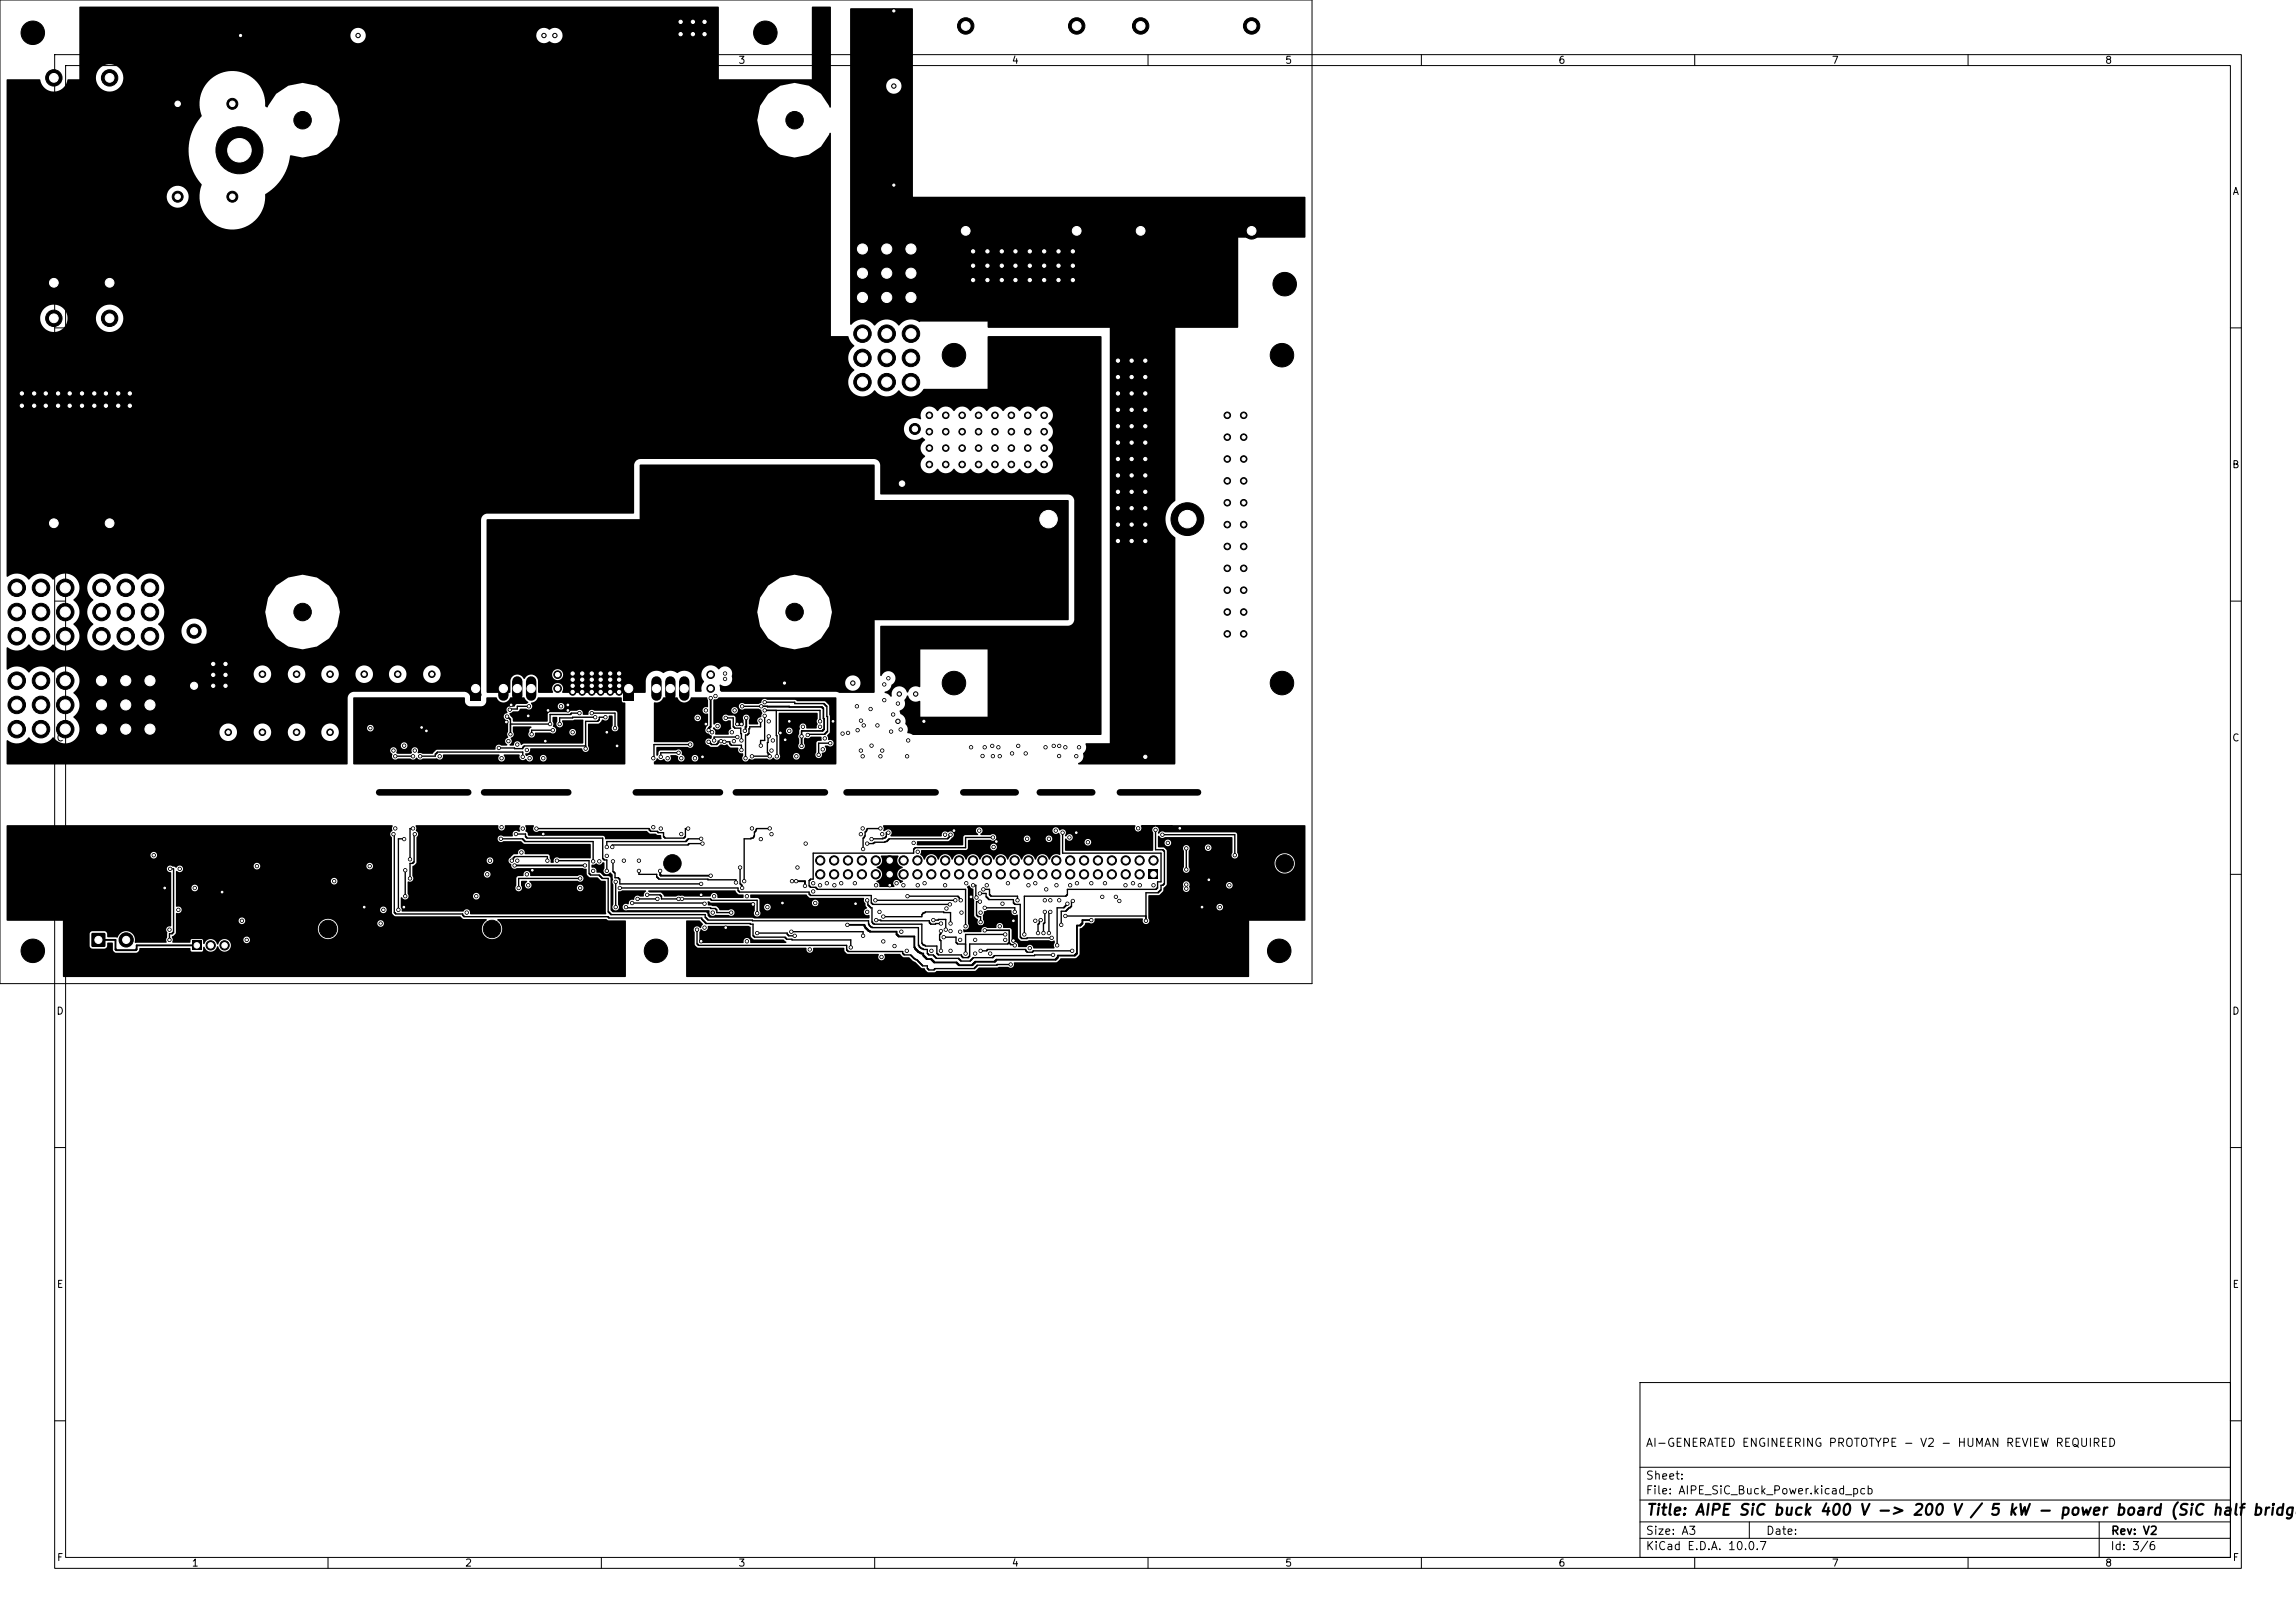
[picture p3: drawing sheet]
<svg xmlns="http://www.w3.org/2000/svg" width="420mm" height="297mm" viewBox="0 0 420 297" stroke-linecap="round" stroke-linejoin="round" font-family="sans-serif">
<defs><g id="words">
<text font-size="2" x="301" y="277.8">Title: AIPE SiC buck 400 V -&gt; 200 V / 5 kW - power board (SiC half bridge</text>
<g font-size="1.5">
<text x="300.9" y="265.1">AI-GENERATED ENGINEERING PROTOTYPE - V2 - HUMAN REVIEW REQUIRED</text>
<text x="300.9" y="273.8">File: AIPE_SiC_Buck_Power.kicad_pcb</text>
<text x="300.9" y="271.1">Sheet:</text>
<text x="300.9" y="281.2">Size: A3</text>
<text x="322.9" y="281.2">Date:</text>
<text x="386" y="281.2">Rev: V2</text>
<text x="300.9" y="284">KiCad E.D.A. 10.0.7</text>
<text x="385.9" y="284">Id: 3/6</text>
</g>
<g font-size="1.3">
<text x="135" y="12">3</text>
<text x="185" y="12">4</text>
<text x="235" y="12">5</text>
<text x="285" y="12">6</text>
<text x="335" y="12">7</text>
<text x="385" y="12">8</text>
<text x="408.3" y="36">A</text>
<text x="408.2" y="86">B</text>
<text x="10.2" y="136">C</text>
<text x="408.2" y="136">C</text>
<text x="10.2" y="186">D</text>
<text x="408.2" y="186">D</text>
<text x="10.3" y="236">E</text>
<text x="408.3" y="236">E</text>
<text x="10.3" y="286">F</text>
<text x="35" y="287">1</text>
<text x="85" y="287">2</text>
<text x="135" y="287">3</text>
<text x="185" y="287">4</text>
<text x="235" y="287">5</text>
<text x="285" y="287">6</text>
<text x="335" y="287">7</text>
<text x="385" y="287">8</text>
<text x="408.3" y="286">F</text>
</g>
</g></defs>
<g fill="none" stroke="#000" stroke-width=".18">
<path d="M0 0h240v180h-240zM10 10h400v277h-400zM12 12h396v273h-396zM60 10v2M110 10v2M160 10v2M210 10v2M260 10v2M310 10v2M360 10v2M10 60h2M408 60h2"/>
<path d="M10 110h2M408 110h2M10 160h2M408 160h2M10 210h2M408 210h2M300 253h108v32h-108zM10 260h2M300 278.5h108M300 274.5h108M300 268.5h108M320 278.5v3"/>
<path d="M384 278.5v6.5M408 260h2M60 285v2M110 285v2M160 285v2M210 285v2M260 285v2M300 281.5h108M310 285v2M360 285v2"/>
</g>
<g fill="#000" stroke="#000" stroke-width=".18">
<circle cx="6" cy="6" r="2.15"/>
<circle cx="9.8" cy="14.3" r="1.5"/>
<circle cx="20" cy="14.3" r="1.5"/>
<circle cx="32.5" cy="19" r="1"/>
<circle cx="42.5" cy="19" r="1"/>
<circle cx="44" cy="6.5" r=".4"/>
<circle cx="65.5" cy="6.5" r=".4"/>
<circle cx="99.5" cy="6.5" r=".4"/>
<circle cx="101.5" cy="6.5" r=".4"/>
<circle cx="124.5" cy="4" r=".6"/>
<circle cx="124.5" cy="6.2" r=".6"/>
<circle cx="126.7" cy="4" r=".6"/>
<circle cx="126.8" cy="6.2" r=".6"/>
<circle cx="128.9" cy="4" r=".6"/>
<circle cx="128.9" cy="6.2" r=".6"/>
<circle cx="140" cy="6" r="2.15"/>
<circle cx="163.5" cy="2" r=".4"/>
<circle cx="163.5" cy="15.7" r=".4"/>
<circle cx="176.6" cy="4.8" r="1.5"/>
<circle cx="196.9" cy="4.8" r="1.5"/>
<circle cx="208.6" cy="4.8" r="1.5"/>
<circle cx="228.9" cy="4.8" r="1.5"/>
<circle cx="32.5" cy="36" r="1"/>
<circle cx="42.5" cy="36" r="1"/>
<circle cx="43.8" cy="27.5" r="4.3"/>
<circle cx="55.3" cy="22" r="1.6"/>
<circle cx="145.4" cy="22" r="1.6"/>
<circle cx="163.5" cy="33.9" r=".4"/>
<circle cx="9.8" cy="51.7" r="1.5"/>
<circle cx="9.8" cy="58.2" r="1.5"/>
<circle cx="20" cy="51.7" r="1.5"/>
<circle cx="20" cy="58.2" r="1.5"/>
<circle cx="157.8" cy="54.4" r="1.6"/>
<circle cx="157.8" cy="45.6" r="1.6"/>
<circle cx="157.8" cy="50" r="1.6"/>
<circle cx="162.2" cy="54.4" r="1.6"/>
<circle cx="162.2" cy="45.6" r="1.6"/>
<circle cx="162.2" cy="50" r="1.6"/>
<circle cx="166.6" cy="45.6" r="1.6"/>
<circle cx="166.6" cy="54.4" r="1.6"/>
<circle cx="166.6" cy="50" r="1.6"/>
<circle cx="176.7" cy="42.2" r="1.5"/>
<circle cx="178" cy="48.6" r=".6"/>
<circle cx="178" cy="46" r=".6"/>
<circle cx="178" cy="51.2" r=".6"/>
<circle cx="180.6" cy="48.6" r=".6"/>
<circle cx="180.6" cy="46" r=".6"/>
<circle cx="180.6" cy="51.2" r=".6"/>
<circle cx="183.2" cy="48.6" r=".6"/>
<circle cx="183.2" cy="46" r=".6"/>
<circle cx="183.2" cy="51.2" r=".6"/>
<circle cx="185.7" cy="48.6" r=".6"/>
<circle cx="185.7" cy="46" r=".6"/>
<circle cx="185.7" cy="51.2" r=".6"/>
<circle cx="188.4" cy="48.6" r=".6"/>
<circle cx="188.4" cy="46" r=".6"/>
<circle cx="188.4" cy="51.2" r=".6"/>
<circle cx="191" cy="48.6" r=".6"/>
<circle cx="191" cy="46" r=".6"/>
<circle cx="191" cy="51.2" r=".6"/>
<circle cx="193.6" cy="48.6" r=".6"/>
<circle cx="193.6" cy="46" r=".6"/>
<circle cx="193.6" cy="51.2" r=".6"/>
<circle cx="196.2" cy="48.6" r=".6"/>
<circle cx="196.3" cy="46" r=".6"/>
<circle cx="196.3" cy="51.2" r=".6"/>
<circle cx="197" cy="42.2" r="1.5"/>
<circle cx="208.7" cy="42.2" r="1.5"/>
<circle cx="229" cy="42.2" r="1.5"/>
<circle cx="235" cy="52" r="2.15"/>
<circle cx="4" cy="74.2" r=".6"/>
<circle cx="4" cy="72" r=".6"/>
<circle cx="6.2" cy="74.2" r=".6"/>
<circle cx="6.2" cy="72" r=".6"/>
<circle cx="8.4" cy="74.2" r=".6"/>
<circle cx="8.4" cy="72" r=".6"/>
<circle cx="10.6" cy="74.2" r=".6"/>
<circle cx="10.6" cy="72" r=".6"/>
<circle cx="12.7" cy="74.2" r=".6"/>
<circle cx="12.7" cy="72" r=".6"/>
<circle cx="15" cy="74.2" r=".6"/>
<circle cx="15" cy="72" r=".6"/>
<circle cx="17.2" cy="74.2" r=".6"/>
<circle cx="17.2" cy="72" r=".6"/>
<circle cx="19.4" cy="74.2" r=".6"/>
<circle cx="19.4" cy="72" r=".6"/>
<circle cx="21.6" cy="74.2" r=".6"/>
<circle cx="21.6" cy="72" r=".6"/>
<circle cx="23.7" cy="74.2" r=".6"/>
<circle cx="23.7" cy="72" r=".6"/>
<circle cx="157.8" cy="65.5" r="1.6"/>
<circle cx="157.8" cy="61.1" r="1.6"/>
<circle cx="157.8" cy="69.9" r="1.6"/>
<circle cx="162.2" cy="65.5" r="1.6"/>
<circle cx="162.2" cy="61.1" r="1.6"/>
<circle cx="162.2" cy="69.9" r="1.6"/>
<circle cx="166.6" cy="65.5" r="1.6"/>
<circle cx="166.6" cy="69.9" r="1.6"/>
<circle cx="166.6" cy="61.1" r="1.6"/>
<circle cx="167.3" cy="78.5" r="1"/>
<circle cx="170" cy="76" r=".6"/>
<circle cx="170" cy="79" r=".6"/>
<circle cx="173" cy="76" r=".6"/>
<circle cx="173" cy="79" r=".6"/>
<circle cx="174.5" cy="65" r="2.15"/>
<circle cx="176" cy="79" r=".6"/>
<circle cx="176" cy="76" r=".6"/>
<circle cx="179" cy="79" r=".6"/>
<circle cx="179" cy="76" r=".6"/>
<circle cx="182" cy="79" r=".6"/>
<circle cx="182" cy="76" r=".6"/>
<circle cx="185" cy="76" r=".6"/>
<circle cx="185" cy="79" r=".6"/>
<circle cx="188" cy="76" r=".6"/>
<circle cx="188" cy="79" r=".6"/>
<circle cx="191" cy="79" r=".6"/>
<circle cx="191" cy="76" r=".6"/>
<circle cx="204.5" cy="72" r=".6"/>
<circle cx="204.5" cy="75" r=".6"/>
<circle cx="204.5" cy="69" r=".6"/>
<circle cx="204.5" cy="66" r=".6"/>
<circle cx="204.5" cy="78" r=".6"/>
<circle cx="207" cy="72" r=".6"/>
<circle cx="207" cy="75" r=".6"/>
<circle cx="207" cy="66" r=".6"/>
<circle cx="207" cy="69" r=".6"/>
<circle cx="207" cy="78" r=".6"/>
<circle cx="209.5" cy="72" r=".6"/>
<circle cx="209.5" cy="75" r=".6"/>
<circle cx="209.5" cy="66" r=".6"/>
<circle cx="209.5" cy="69" r=".6"/>
<circle cx="209.5" cy="78" r=".6"/>
<circle cx="224.5" cy="80" r=".6"/>
<circle cx="224.5" cy="76" r=".6"/>
<circle cx="227.5" cy="80" r=".6"/>
<circle cx="227.5" cy="76" r=".6"/>
<circle cx="234.5" cy="65" r="2.15"/>
<circle cx="9.8" cy="95.7" r="1.5"/>
<circle cx="20" cy="95.7" r="1.5"/>
<circle cx="165" cy="88.5" r="1"/>
<circle cx="170" cy="82" r=".6"/>
<circle cx="170" cy="85" r=".6"/>
<circle cx="173" cy="82" r=".6"/>
<circle cx="173" cy="85" r=".6"/>
<circle cx="176" cy="82" r=".6"/>
<circle cx="176" cy="85" r=".6"/>
<circle cx="179" cy="82" r=".6"/>
<circle cx="179" cy="85" r=".6"/>
<circle cx="182" cy="82" r=".6"/>
<circle cx="182" cy="85" r=".6"/>
<circle cx="185" cy="82" r=".6"/>
<circle cx="185" cy="85" r=".6"/>
<circle cx="188" cy="82" r=".6"/>
<circle cx="188" cy="85" r=".6"/>
<circle cx="191" cy="82" r=".6"/>
<circle cx="191" cy="85" r=".6"/>
<circle cx="191.8" cy="95" r="3"/>
<circle cx="204.5" cy="90" r=".6"/>
<circle cx="204.5" cy="99" r=".6"/>
<circle cx="204.5" cy="96" r=".6"/>
<circle cx="204.5" cy="93" r=".6"/>
<circle cx="204.5" cy="87" r=".6"/>
<circle cx="204.5" cy="81" r=".6"/>
<circle cx="204.5" cy="84" r=".6"/>
<circle cx="207" cy="90" r=".6"/>
<circle cx="207" cy="99" r=".6"/>
<circle cx="207" cy="96" r=".6"/>
<circle cx="207" cy="93" r=".6"/>
<circle cx="207" cy="87" r=".6"/>
<circle cx="207" cy="81" r=".6"/>
<circle cx="207" cy="84" r=".6"/>
<circle cx="209.5" cy="90" r=".6"/>
<circle cx="209.5" cy="99" r=".6"/>
<circle cx="209.5" cy="96" r=".6"/>
<circle cx="209.5" cy="93" r=".6"/>
<circle cx="209.5" cy="87" r=".6"/>
<circle cx="209.5" cy="81" r=".6"/>
<circle cx="209.5" cy="84" r=".6"/>
<circle cx="217.2" cy="95" r="3"/>
<circle cx="224.5" cy="100" r=".6"/>
<circle cx="224.5" cy="96" r=".6"/>
<circle cx="224.5" cy="92" r=".6"/>
<circle cx="224.5" cy="84" r=".6"/>
<circle cx="224.5" cy="88" r=".6"/>
<circle cx="227.5" cy="100" r=".6"/>
<circle cx="227.5" cy="96" r=".6"/>
<circle cx="227.5" cy="92" r=".6"/>
<circle cx="227.5" cy="84" r=".6"/>
<circle cx="227.5" cy="88" r=".6"/>
<circle cx="3.1" cy="107.6" r="1.6"/>
<circle cx="3.1" cy="112" r="1.6"/>
<circle cx="3.1" cy="116.4" r="1.6"/>
<circle cx="7.5" cy="107.6" r="1.6"/>
<circle cx="7.5" cy="112" r="1.6"/>
<circle cx="7.5" cy="116.4" r="1.6"/>
<circle cx="11.9" cy="107.6" r="1.6"/>
<circle cx="11.9" cy="112" r="1.6"/>
<circle cx="11.9" cy="116.4" r="1.6"/>
<circle cx="18.6" cy="107.6" r="1.6"/>
<circle cx="18.6" cy="112" r="1.6"/>
<circle cx="18.6" cy="116.4" r="1.6"/>
<circle cx="23" cy="107.6" r="1.6"/>
<circle cx="23" cy="112" r="1.6"/>
<circle cx="23" cy="116.4" r="1.6"/>
<circle cx="27.4" cy="112" r="1.6"/>
<circle cx="27.4" cy="107.6" r="1.6"/>
<circle cx="27.4" cy="116.4" r="1.6"/>
<circle cx="35.5" cy="115.5" r="1.3"/>
<circle cx="55.3" cy="112" r="1.6"/>
<circle cx="145.3" cy="112" r="1.6"/>
<circle cx="224.5" cy="104" r=".6"/>
<circle cx="224.5" cy="116" r=".6"/>
<circle cx="224.5" cy="108" r=".6"/>
<circle cx="224.5" cy="112" r=".6"/>
<circle cx="227.5" cy="104" r=".6"/>
<circle cx="227.5" cy="116" r=".6"/>
<circle cx="227.5" cy="108" r=".6"/>
<circle cx="227.5" cy="112" r=".6"/>
<circle cx="3.1" cy="129" r="1.6"/>
<circle cx="3.1" cy="133.4" r="1.6"/>
<circle cx="3.1" cy="124.6" r="1.6"/>
<circle cx="7.5" cy="129" r="1.6"/>
<circle cx="7.5" cy="124.6" r="1.6"/>
<circle cx="7.5" cy="133.4" r="1.6"/>
<circle cx="11.9" cy="129" r="1.6"/>
<circle cx="11.9" cy="133.4" r="1.6"/>
<circle cx="11.9" cy="124.6" r="1.6"/>
<circle cx="18.6" cy="129" r="1.6"/>
<circle cx="18.6" cy="124.6" r="1.6"/>
<circle cx="18.6" cy="133.4" r="1.6"/>
<circle cx="23" cy="129" r="1.6"/>
<circle cx="23" cy="124.6" r="1.6"/>
<circle cx="23" cy="133.4" r="1.6"/>
<circle cx="27.4" cy="129" r="1.6"/>
<circle cx="27.4" cy="124.6" r="1.6"/>
<circle cx="27.4" cy="133.4" r="1.6"/>
<circle cx="35.5" cy="125.5" r="1.3"/>
<circle cx="39" cy="125.5" r=".6"/>
<circle cx="39" cy="123.5" r=".6"/>
<circle cx="39" cy="121.5" r=".6"/>
<circle cx="41.2" cy="125.5" r=".6"/>
<circle cx="41.2" cy="123.5" r=".6"/>
<circle cx="41.2" cy="121.5" r=".6"/>
<circle cx="41.7" cy="134" r=".6"/>
<circle cx="48" cy="134" r=".6"/>
<circle cx="48" cy="123.4" r=".6"/>
<circle cx="54.2" cy="134" r=".6"/>
<circle cx="54.2" cy="123.4" r=".6"/>
<circle cx="60.4" cy="134" r=".6"/>
<circle cx="60.4" cy="123.4" r=".6"/>
<circle cx="66.6" cy="123.4" r=".6"/>
<circle cx="67.7" cy="133.2" r=".3"/>
<circle cx="72" cy="137.3" r=".3"/>
<circle cx="72.3" cy="138.4" r=".3"/>
<circle cx="72.7" cy="123.4" r=".6"/>
<circle cx="73.9" cy="136.5" r=".3"/>
<circle cx="75.6" cy="138.4" r=".3"/>
<circle cx="75.9" cy="137.3" r=".3"/>
<circle cx="76.9" cy="138.4" r=".3"/>
<circle cx="77.1" cy="133.1" r=".3"/>
<circle cx="78" cy="133.8" r=".3"/>
<circle cx="79" cy="123.4" r=".6"/>
<circle cx="80.4" cy="138.4" r=".3"/>
<circle cx="91.3" cy="136.9" r=".3"/>
<circle cx="91.7" cy="138.8" r=".3"/>
<circle cx="92.6" cy="132.1" r=".3"/>
<circle cx="92.7" cy="131.1" r=".3"/>
<circle cx="93" cy="135.6" r=".3"/>
<circle cx="93.3" cy="129.9" r=".3"/>
<circle cx="93.4" cy="134.4" r=".3"/>
<circle cx="93.5" cy="129" r=".3"/>
<circle cx="94.6" cy="136.2" r=".3"/>
<circle cx="95.6" cy="138.5" r=".3"/>
<circle cx="96.4" cy="137.2" r=".3"/>
<circle cx="96.6" cy="131" r=".3"/>
<circle cx="96.7" cy="129.2" r=".3"/>
<circle cx="96.9" cy="138.8" r=".3"/>
<circle cx="97.3" cy="134.4" r=".3"/>
<circle cx="99.4" cy="138.8" r=".3"/>
<circle cx="99.7" cy="135.6" r=".3"/>
<circle cx="100.3" cy="130" r=".3"/>
<circle cx="100.6" cy="132.5" r=".3"/>
<circle cx="101.1" cy="133.6" r=".3"/>
<circle cx="102" cy="126" r=".7"/>
<circle cx="102" cy="123.5" r=".7"/>
<circle cx="102.4" cy="132.5" r=".3"/>
<circle cx="102.6" cy="129.2" r=".3"/>
<circle cx="103.9" cy="129" r=".3"/>
<circle cx="103.9" cy="130" r=".3"/>
<circle cx="104.7" cy="123.2" r=".6"/>
<circle cx="104.7" cy="134" r=".3"/>
<circle cx="104.7" cy="125.5" r=".6"/>
<circle cx="104.7" cy="124.4" r=".6"/>
<circle cx="104.7" cy="126.6" r=".6"/>
<circle cx="106" cy="130.5" r=".3"/>
<circle cx="106.5" cy="123.2" r=".6"/>
<circle cx="106.5" cy="125.5" r=".6"/>
<circle cx="106.5" cy="124.4" r=".6"/>
<circle cx="106.5" cy="126.6" r=".6"/>
<circle cx="107.1" cy="137" r=".3"/>
<circle cx="108.2" cy="123.2" r=".6"/>
<circle cx="108.3" cy="125.5" r=".6"/>
<circle cx="108.3" cy="124.4" r=".6"/>
<circle cx="108.3" cy="126.6" r=".6"/>
<circle cx="108.3" cy="130.5" r=".3"/>
<circle cx="108.9" cy="131.2" r=".3"/>
<circle cx="109.9" cy="123.2" r=".6"/>
<circle cx="109.9" cy="125.5" r=".6"/>
<circle cx="109.9" cy="124.4" r=".6"/>
<circle cx="109.9" cy="126.6" r=".6"/>
<circle cx="110.8" cy="131.2" r=".3"/>
<circle cx="111" cy="134" r=".3"/>
<circle cx="111.6" cy="123.2" r=".6"/>
<circle cx="111.6" cy="125.5" r=".6"/>
<circle cx="111.6" cy="124.4" r=".6"/>
<circle cx="111.6" cy="126.6" r=".6"/>
<circle cx="112.5" cy="133.2" r=".3"/>
<circle cx="112.9" cy="136.5" r=".3"/>
<circle cx="113.2" cy="123.2" r=".6"/>
<circle cx="113.2" cy="125.5" r=".6"/>
<circle cx="113.2" cy="124.4" r=".6"/>
<circle cx="113.2" cy="126.6" r=".6"/>
<circle cx="119.5" cy="138.8" r=".3"/>
<circle cx="120.9" cy="138.5" r=".3"/>
<circle cx="122.1" cy="138.8" r=".3"/>
<circle cx="124.1" cy="137.8" r=".3"/>
<circle cx="124.6" cy="138.8" r=".3"/>
<circle cx="126.2" cy="136.2" r=".3"/>
<circle cx="127.1" cy="138.8" r=".3"/>
<circle cx="127.6" cy="131.4" r=".3"/>
<circle cx="128.5" cy="138.5" r=".3"/>
<circle cx="129.1" cy="130" r=".3"/>
<circle cx="129.1" cy="132.5" r=".3"/>
<circle cx="129.6" cy="133.6" r=".3"/>
<circle cx="129.6" cy="135.8" r=".3"/>
<circle cx="130" cy="126" r=".7"/>
<circle cx="130" cy="123.5" r=".7"/>
<circle cx="130" cy="127.8" r=".3"/>
<circle cx="130.2" cy="134" r=".3"/>
<circle cx="130.6" cy="135.5" r=".3"/>
<circle cx="130.9" cy="127.4" r=".3"/>
<circle cx="131.2" cy="132.9" r=".3"/>
<circle cx="131.9" cy="135.6" r=".3"/>
<circle cx="132.5" cy="135.8" r=".3"/>
<circle cx="132.6" cy="124.2" r=".3"/>
<circle cx="132.6" cy="123.2" r=".3"/>
<circle cx="132.8" cy="131.4" r=".3"/>
<circle cx="133.9" cy="134" r=".3"/>
<circle cx="134.2" cy="135.6" r=".3"/>
<circle cx="134.4" cy="130" r=".3"/>
<circle cx="134.9" cy="134.9" r=".3"/>
<circle cx="134.9" cy="132.5" r=".3"/>
<circle cx="135.6" cy="137.2" r=".3"/>
<circle cx="135.6" cy="135.5" r=".3"/>
<circle cx="135.6" cy="132.5" r=".3"/>
<circle cx="135.8" cy="129.2" r=".3"/>
<circle cx="136.2" cy="133.8" r=".3"/>
<circle cx="136.4" cy="138.8" r=".3"/>
<circle cx="136.5" cy="131.4" r=".3"/>
<circle cx="137.5" cy="138.4" r=".3"/>
<circle cx="139.1" cy="131.9" r=".3"/>
<circle cx="139.2" cy="136.5" r=".3"/>
<circle cx="139.2" cy="129.2" r=".3"/>
<circle cx="139.9" cy="131" r=".3"/>
<circle cx="139.9" cy="130" r=".3"/>
<circle cx="139.9" cy="128.5" r=".3"/>
<circle cx="140.6" cy="134.8" r=".3"/>
<circle cx="140.6" cy="132" r=".3"/>
<circle cx="140.8" cy="138.4" r=".3"/>
<circle cx="141.1" cy="137.3" r=".3"/>
<circle cx="141.4" cy="135.5" r=".3"/>
<circle cx="142.1" cy="138.4" r=".3"/>
<circle cx="142.8" cy="134.1" r=".3"/>
<circle cx="143.5" cy="125" r=".4"/>
<circle cx="143.6" cy="135.4" r=".3"/>
<circle cx="144.4" cy="133.8" r=".3"/>
<circle cx="144.4" cy="132" r=".3"/>
<circle cx="145.7" cy="138.4" r=".3"/>
<circle cx="146.6" cy="134.8" r=".3"/>
<circle cx="146.6" cy="136.5" r=".3"/>
<circle cx="146.9" cy="133" r=".3"/>
<circle cx="147.8" cy="134.5" r=".3"/>
<circle cx="149.8" cy="138.1" r=".3"/>
<circle cx="150" cy="133" r=".3"/>
<circle cx="150" cy="132" r=".3"/>
<circle cx="150.5" cy="137.1" r=".3"/>
<circle cx="150.9" cy="135.1" r=".3"/>
<circle cx="151.9" cy="136" r=".3"/>
<circle cx="152.4" cy="132" r=".3"/>
<circle cx="154.1" cy="134.2" r=".3"/>
<circle cx="155.1" cy="134.1" r=".3"/>
<circle cx="156" cy="125" r=".4"/>
<circle cx="156.7" cy="129.2" r=".3"/>
<circle cx="156.9" cy="133.6" r=".3"/>
<circle cx="157.5" cy="137.3" r=".3"/>
<circle cx="157.5" cy="131.9" r=".3"/>
<circle cx="157.8" cy="138.4" r=".3"/>
<circle cx="158" cy="132.8" r=".3"/>
<circle cx="159.2" cy="129.8" r=".3"/>
<circle cx="159.4" cy="136.5" r=".3"/>
<circle cx="160.5" cy="132.8" r=".3"/>
<circle cx="161" cy="138.4" r=".3"/>
<circle cx="161.4" cy="137.3" r=".3"/>
<circle cx="161.7" cy="125.2" r=".3"/>
<circle cx="161.8" cy="128.1" r=".3"/>
<circle cx="162.5" cy="124.1" r=".3"/>
<circle cx="163" cy="133.9" r=".3"/>
<circle cx="163.4" cy="130.8" r=".3"/>
<circle cx="164.2" cy="128.8" r=".3"/>
<circle cx="164.3" cy="132" r=".4"/>
<circle cx="164.5" cy="127" r=".4"/>
<circle cx="164.8" cy="133.5" r=".3"/>
<circle cx="165.9" cy="138.4" r=".3"/>
<circle cx="166.1" cy="135.5" r=".3"/>
<circle cx="167.5" cy="127" r=".4"/>
<circle cx="169" cy="132" r=".4"/>
<circle cx="174.5" cy="125" r="2.15"/>
<circle cx="177.6" cy="136.8" r=".3"/>
<circle cx="179.7" cy="138.3" r=".3"/>
<circle cx="180.1" cy="136.8" r=".3"/>
<circle cx="181.5" cy="136.5" r=".3"/>
<circle cx="181.6" cy="138.4" r=".3"/>
<circle cx="182.6" cy="136.8" r=".3"/>
<circle cx="182.9" cy="138.4" r=".3"/>
<circle cx="185.1" cy="137.9" r=".3"/>
<circle cx="186.3" cy="136.5" r=".3"/>
<circle cx="187.6" cy="137.9" r=".3"/>
<circle cx="191.3" cy="136.8" r=".3"/>
<circle cx="192.7" cy="136.5" r=".3"/>
<circle cx="193.7" cy="138.3" r=".3"/>
<circle cx="193.7" cy="136.5" r=".3"/>
<circle cx="194.9" cy="136.8" r=".3"/>
<circle cx="196.9" cy="138.4" r=".3"/>
<circle cx="197.4" cy="136.8" r=".3"/>
<circle cx="209.5" cy="138.5" r=".6"/>
<circle cx="234.5" cy="125" r="2.15"/>
<circle cx="28.1" cy="156.5" r=".3"/>
<circle cx="31.1" cy="159" r=".3"/>
<circle cx="32.9" cy="159" r=".3"/>
<circle cx="47" cy="158.5" r=".3"/>
<circle cx="67.6" cy="158.5" r=".3"/>
<circle cx="72" cy="152.6" r=".3"/>
<circle cx="72.3" cy="151.6" r=".3"/>
<circle cx="73.9" cy="153.5" r=".3"/>
<circle cx="74.1" cy="159.3" r=".3"/>
<circle cx="75" cy="157.3" r=".3"/>
<circle cx="75.6" cy="151.6" r=".3"/>
<circle cx="75.9" cy="152.6" r=".3"/>
<circle cx="89.1" cy="160" r=".3"/>
<circle cx="89.6" cy="157.5" r=".3"/>
<circle cx="91.6" cy="153.5" r=".3"/>
<circle cx="91.7" cy="151.4" r=".3"/>
<circle cx="93.6" cy="157.5" r=".3"/>
<circle cx="94.1" cy="158.4" r=".3"/>
<circle cx="94.4" cy="152.6" r=".3"/>
<circle cx="94.6" cy="157.5" r=".3"/>
<circle cx="95.4" cy="156" r=".3"/>
<circle cx="95.6" cy="151.6" r=".3"/>
<circle cx="96.4" cy="160" r=".3"/>
<circle cx="97.4" cy="159.3" r=".3"/>
<circle cx="98.1" cy="151.6" r=".3"/>
<circle cx="99.4" cy="152.6" r=".3"/>
<circle cx="100.1" cy="157.5" r=".3"/>
<circle cx="101.9" cy="157.5" r=".3"/>
<circle cx="107" cy="158.4" r=".3"/>
<circle cx="108.5" cy="159.4" r=".3"/>
<circle cx="108.5" cy="157.6" r=".3"/>
<circle cx="109.6" cy="157.6" r=".3"/>
<circle cx="111" cy="159.4" r=".3"/>
<circle cx="111" cy="155" r=".3"/>
<circle cx="111" cy="156.6" r=".3"/>
<circle cx="112" cy="155" r=".3"/>
<circle cx="112.1" cy="157.6" r=".3"/>
<circle cx="114.1" cy="157.5" r=".3"/>
<circle cx="116.9" cy="159.4" r=".3"/>
<circle cx="116.9" cy="157.5" r=".3"/>
<circle cx="119.5" cy="151.4" r=".3"/>
<circle cx="120.8" cy="159.4" r=".3"/>
<circle cx="120.9" cy="151.6" r=".3"/>
<circle cx="123" cy="158" r="1.6"/>
<circle cx="124.6" cy="152.6" r=".3"/>
<circle cx="125.9" cy="151.6" r=".3"/>
<circle cx="128.2" cy="153.5" r=".3"/>
<circle cx="128.5" cy="154.4" r=".3"/>
<circle cx="135.4" cy="158.8" r=".3"/>
<circle cx="137.5" cy="151.6" r=".3"/>
<circle cx="139.2" cy="153.5" r=".3"/>
<circle cx="140.8" cy="151.6" r=".3"/>
<circle cx="141.1" cy="152.6" r=".3"/>
<circle cx="145.9" cy="158.8" r=".3"/>
<circle cx="147.4" cy="154.4" r=".3"/>
<circle cx="150" cy="160" r=".85"/>
<circle cx="150" cy="157.5" r=".85"/>
<circle cx="152.6" cy="160" r=".85"/>
<circle cx="152.6" cy="157.5" r=".85"/>
<circle cx="155.1" cy="157.5" r=".85"/>
<circle cx="155.1" cy="160" r=".85"/>
<circle cx="157.5" cy="152.6" r=".3"/>
<circle cx="157.7" cy="160" r=".85"/>
<circle cx="157.7" cy="157.5" r=".85"/>
<circle cx="157.8" cy="151.6" r=".3"/>
<circle cx="157.9" cy="155.4" r=".3"/>
<circle cx="158.6" cy="154.4" r=".3"/>
<circle cx="159.4" cy="153.5" r=".3"/>
<circle cx="160.2" cy="160" r=".85"/>
<circle cx="160.2" cy="157.5" r=".85"/>
<circle cx="161" cy="151.6" r=".3"/>
<circle cx="161.4" cy="152.6" r=".3"/>
<circle cx="162.5" cy="152.4" r=".3"/>
<circle cx="162.7" cy="160" r=".85"/>
<circle cx="162.7" cy="157.5" r=".85"/>
<circle cx="165.3" cy="157.5" r=".85"/>
<circle cx="165.3" cy="160" r=".85"/>
<circle cx="167.1" cy="154.3" r=".3"/>
<circle cx="167.8" cy="160" r=".85"/>
<circle cx="167.8" cy="157.5" r=".85"/>
<circle cx="167.9" cy="155.9" r=".3"/>
<circle cx="170.4" cy="160" r=".85"/>
<circle cx="170.4" cy="157.5" r=".85"/>
<circle cx="172.9" cy="152.8" r=".3"/>
<circle cx="172.9" cy="157.5" r=".85"/>
<circle cx="172.9" cy="160" r=".85"/>
<circle cx="173.9" cy="152.8" r=".3"/>
<circle cx="174.5" cy="152" r=".3"/>
<circle cx="175.4" cy="160" r=".85"/>
<circle cx="175.4" cy="157.5" r=".85"/>
<circle cx="178" cy="160" r=".85"/>
<circle cx="178" cy="157.5" r=".85"/>
<circle cx="179.1" cy="152" r=".3"/>
<circle cx="180.5" cy="157.5" r=".85"/>
<circle cx="180.5" cy="160" r=".85"/>
<circle cx="181.6" cy="153.3" r=".3"/>
<circle cx="181.7" cy="155" r=".3"/>
<circle cx="182.3" cy="154" r=".3"/>
<circle cx="183.1" cy="157.5" r=".85"/>
<circle cx="183.1" cy="160" r=".85"/>
<circle cx="185.6" cy="160" r=".85"/>
<circle cx="185.6" cy="157.5" r=".85"/>
<circle cx="187.9" cy="153.5" r=".3"/>
<circle cx="188.1" cy="160" r=".85"/>
<circle cx="188.1" cy="157.5" r=".85"/>
<circle cx="190.7" cy="157.5" r=".85"/>
<circle cx="190.7" cy="160" r=".85"/>
<circle cx="191.9" cy="153.5" r=".3"/>
<circle cx="193.1" cy="152" r=".3"/>
<circle cx="193.2" cy="157.5" r=".85"/>
<circle cx="193.2" cy="160" r=".85"/>
<circle cx="194.4" cy="152.4" r=".3"/>
<circle cx="195.6" cy="153.3" r=".3"/>
<circle cx="195.8" cy="157.5" r=".85"/>
<circle cx="195.8" cy="160" r=".85"/>
<circle cx="196.9" cy="152.4" r=".3"/>
<circle cx="198.3" cy="157.5" r=".85"/>
<circle cx="198.3" cy="160" r=".85"/>
<circle cx="199" cy="154.1" r=".3"/>
<circle cx="200.8" cy="157.5" r=".85"/>
<circle cx="200.8" cy="160" r=".85"/>
<circle cx="203.4" cy="157.5" r=".85"/>
<circle cx="203.4" cy="160" r=".85"/>
<circle cx="205.9" cy="160" r=".85"/>
<circle cx="205.9" cy="157.5" r=".85"/>
<circle cx="208.2" cy="151.6" r=".3"/>
<circle cx="208.5" cy="157.5" r=".85"/>
<circle cx="208.5" cy="160" r=".85"/>
<circle cx="211" cy="157.5" r=".85"/>
<circle cx="211.4" cy="151.9" r=".3"/>
<circle cx="212.6" cy="152.8" r=".3"/>
<circle cx="213.6" cy="154.3" r=".3"/>
<circle cx="215.8" cy="151.6" r=".3"/>
<circle cx="217" cy="159.1" r=".3"/>
<circle cx="217" cy="155.3" r=".3"/>
<circle cx="221" cy="155.1" r=".3"/>
<circle cx="225.9" cy="156.5" r=".3"/>
<circle cx="235" cy="158" r="1.6"/>
<circle cx="6" cy="174" r="2.15"/>
<circle cx="23.1" cy="172" r="1.3"/>
<circle cx="30.1" cy="162.5" r=".3"/>
<circle cx="31" cy="172" r=".3"/>
<circle cx="31" cy="170.1" r=".3"/>
<circle cx="32.6" cy="166.5" r=".3"/>
<circle cx="35.6" cy="162.5" r=".3"/>
<circle cx="38.5" cy="173" r=".85"/>
<circle cx="40.6" cy="163.2" r=".3"/>
<circle cx="41.1" cy="173" r=".85"/>
<circle cx="44.2" cy="168.5" r=".3"/>
<circle cx="45.1" cy="172" r=".3"/>
<circle cx="60" cy="170" r="1.6"/>
<circle cx="61.1" cy="161.3" r=".3"/>
<circle cx="66.6" cy="166" r=".3"/>
<circle cx="69.6" cy="169" r=".3"/>
<circle cx="70.1" cy="166.5" r=".3"/>
<circle cx="72.9" cy="166.5" r=".3"/>
<circle cx="73.9" cy="166" r=".3"/>
<circle cx="74.1" cy="164" r=".3"/>
<circle cx="75" cy="160.7" r=".3"/>
<circle cx="85.4" cy="167" r=".3"/>
<circle cx="87.1" cy="164" r=".3"/>
<circle cx="90" cy="170" r="1.6"/>
<circle cx="94.9" cy="162.5" r=".3"/>
<circle cx="96.6" cy="162" r=".3"/>
<circle cx="106.1" cy="162.5" r=".3"/>
<circle cx="106.1" cy="160.7" r=".3"/>
<circle cx="112.6" cy="166" r=".3"/>
<circle cx="112.6" cy="161.4" r=".3"/>
<circle cx="113.4" cy="162.5" r=".3"/>
<circle cx="114.5" cy="166" r=".3"/>
<circle cx="115.6" cy="165.2" r=".3"/>
<circle cx="116.6" cy="164.5" r=".3"/>
<circle cx="118.4" cy="163.7" r=".3"/>
<circle cx="120" cy="174" r="2.15"/>
<circle cx="120.2" cy="164.5" r=".3"/>
<circle cx="124.1" cy="164.5" r=".3"/>
<circle cx="124.8" cy="164.5" r=".3"/>
<circle cx="127.5" cy="170.1" r=".3"/>
<circle cx="128.2" cy="172.3" r=".3"/>
<circle cx="128.2" cy="161.7" r=".3"/>
<circle cx="128.2" cy="163.7" r=".3"/>
<circle cx="128.9" cy="165.4" r=".3"/>
<circle cx="128.9" cy="169.7" r=".3"/>
<circle cx="130" cy="160.2" r=".3"/>
<circle cx="130.4" cy="167" r=".3"/>
<circle cx="130.6" cy="164" r=".3"/>
<circle cx="132.8" cy="169.7" r=".3"/>
<circle cx="133.8" cy="167" r=".3"/>
<circle cx="134.6" cy="161.5" r=".3"/>
<circle cx="135.8" cy="162.5" r=".3"/>
<circle cx="136.1" cy="161.3" r=".3"/>
<circle cx="136.6" cy="164" r=".3"/>
<circle cx="136.6" cy="172.3" r=".3"/>
<circle cx="137.8" cy="165.5" r=".3"/>
<circle cx="138.5" cy="170.7" r=".3"/>
<circle cx="138.5" cy="167.1" r=".3"/>
<circle cx="140.4" cy="166" r=".3"/>
<circle cx="143.1" cy="165.2" r=".3"/>
<circle cx="144.8" cy="170.5" r=".3"/>
<circle cx="144.9" cy="161.3" r=".3"/>
<circle cx="145.4" cy="171.2" r=".3"/>
<circle cx="145.6" cy="161.3" r=".3"/>
<circle cx="147.2" cy="162.1" r=".3"/>
<circle cx="148.1" cy="173.7" r=".3"/>
<circle cx="148.8" cy="161.6" r=".3"/>
<circle cx="148.8" cy="163.1" r=".3"/>
<circle cx="149.1" cy="165.2" r=".3"/>
<circle cx="150" cy="162" r=".3"/>
<circle cx="151.2" cy="161.6" r=".3"/>
<circle cx="152.6" cy="162" r=".3"/>
<circle cx="153.9" cy="161.6" r=".3"/>
<circle cx="155" cy="169.2" r=".3"/>
<circle cx="155.6" cy="173.4" r=".3"/>
<circle cx="156.4" cy="161.6" r=".3"/>
<circle cx="156.5" cy="165.4" r=".3"/>
<circle cx="157.9" cy="171.2" r=".3"/>
<circle cx="158.6" cy="166.9" r=".3"/>
<circle cx="158.6" cy="164.7" r=".3"/>
<circle cx="160.1" cy="164.7" r=".3"/>
<circle cx="160.2" cy="162" r=".3"/>
<circle cx="160.3" cy="168.4" r=".3"/>
<circle cx="160.9" cy="166.9" r=".3"/>
<circle cx="161.2" cy="175.1" r=".3"/>
<circle cx="161.6" cy="167.7" r=".3"/>
<circle cx="161.6" cy="172.3" r=".3"/>
<circle cx="162.7" cy="162" r=".3"/>
<circle cx="163.6" cy="173.1" r=".3"/>
<circle cx="164" cy="161.6" r=".3"/>
<circle cx="164.9" cy="170.5" r=".3"/>
<circle cx="165.2" cy="162" r=".3"/>
<circle cx="165.9" cy="174" r=".3"/>
<circle cx="166" cy="164" r=".3"/>
<circle cx="167.9" cy="162" r=".3"/>
<circle cx="169.1" cy="161.6" r=".3"/>
<circle cx="170.4" cy="174" r=".3"/>
<circle cx="170.7" cy="168.4" r=".3"/>
<circle cx="172.1" cy="170.4" r=".3"/>
<circle cx="172.1" cy="174" r=".3"/>
<circle cx="172.1" cy="169" r=".3"/>
<circle cx="172.6" cy="171.5" r=".3"/>
<circle cx="172.9" cy="162" r=".3"/>
<circle cx="173" cy="170.1" r=".3"/>
<circle cx="173.1" cy="166.2" r=".3"/>
<circle cx="173.7" cy="165.5" r=".3"/>
<circle cx="173.9" cy="170.4" r=".3"/>
<circle cx="173.9" cy="169" r=".3"/>
<circle cx="173.9" cy="174" r=".3"/>
<circle cx="174.7" cy="164.7" r=".3"/>
<circle cx="175.6" cy="172" r=".3"/>
<circle cx="175.6" cy="170.5" r=".3"/>
<circle cx="175.7" cy="164.7" r=".3"/>
<circle cx="175.9" cy="167" r=".3"/>
<circle cx="176.6" cy="169.5" r=".3"/>
<circle cx="176.6" cy="174.5" r=".3"/>
<circle cx="176.7" cy="161.6" r=".3"/>
<circle cx="177.6" cy="164.1" r=".3"/>
<circle cx="178" cy="162" r=".3"/>
<circle cx="178.4" cy="172" r=".3"/>
<circle cx="178.4" cy="174.5" r=".3"/>
<circle cx="178.6" cy="164.2" r=".3"/>
<circle cx="179.3" cy="165" r=".3"/>
<circle cx="179.3" cy="163.5" r=".3"/>
<circle cx="179.4" cy="174" r=".3"/>
<circle cx="179.4" cy="167" r=".3"/>
<circle cx="179.4" cy="168.7" r=".3"/>
<circle cx="179.9" cy="162.7" r=".3"/>
<circle cx="180.1" cy="170.2" r=".3"/>
<circle cx="180.1" cy="166.1" r=".3"/>
<circle cx="180.5" cy="162" r=".3"/>
<circle cx="181.1" cy="174.5" r=".3"/>
<circle cx="182.9" cy="169.5" r=".3"/>
<circle cx="183.4" cy="165.4" r=".3"/>
<circle cx="183.9" cy="171" r=".3"/>
<circle cx="183.9" cy="172" r=".3"/>
<circle cx="184.4" cy="161.6" r=".3"/>
<circle cx="184.9" cy="176.5" r=".3"/>
<circle cx="185.4" cy="168.5" r=".3"/>
<circle cx="185.4" cy="172.1" r=".3"/>
<circle cx="185.6" cy="173" r=".3"/>
<circle cx="185.6" cy="166.9" r=".3"/>
<circle cx="186.1" cy="164.7" r=".3"/>
<circle cx="187.4" cy="171" r=".3"/>
<circle cx="188.1" cy="162" r=".3"/>
<circle cx="188.4" cy="173.5" r=".3"/>
<circle cx="189.4" cy="168.5" r=".3"/>
<circle cx="189.4" cy="161.6" r=".3"/>
<circle cx="189.9" cy="170.7" r=".3"/>
<circle cx="190.4" cy="168.4" r=".3"/>
<circle cx="190.9" cy="170.7" r=".3"/>
<circle cx="191.1" cy="166.9" r=".3"/>
<circle cx="191.1" cy="164.7" r=".3"/>
<circle cx="191.4" cy="162.7" r=".3"/>
<circle cx="191.9" cy="170.7" r=".3"/>
<circle cx="192.1" cy="166.9" r=".3"/>
<circle cx="192.1" cy="164.7" r=".3"/>
<circle cx="192.4" cy="171.6" r=".3"/>
<circle cx="192.6" cy="174.7" r=".3"/>
<circle cx="193.3" cy="162" r=".3"/>
<circle cx="193.4" cy="173" r=".3"/>
<circle cx="193.7" cy="164.7" r=".3"/>
<circle cx="194.1" cy="169.2" r=".3"/>
<circle cx="194.9" cy="167.6" r=".3"/>
<circle cx="195.3" cy="165.4" r=".3"/>
<circle cx="195.7" cy="162" r=".3"/>
<circle cx="196.1" cy="174" r=".3"/>
<circle cx="196.3" cy="164.9" r=".3"/>
<circle cx="197" cy="161.6" r=".3"/>
<circle cx="199.6" cy="168.4" r=".3"/>
<circle cx="199.6" cy="161.6" r=".3"/>
<circle cx="201.6" cy="164.1" r=".3"/>
<circle cx="202.1" cy="161.6" r=".3"/>
<circle cx="204.1" cy="164.1" r=".3"/>
<circle cx="204.7" cy="164.9" r=".3"/>
<circle cx="205.9" cy="162" r=".3"/>
<circle cx="207.3" cy="161.6" r=".3"/>
<circle cx="208.5" cy="162" r=".3"/>
<circle cx="209.6" cy="168.5" r=".3"/>
<circle cx="211" cy="162" r=".3"/>
<circle cx="217" cy="161.9" r=".3"/>
<circle cx="217" cy="162.6" r=".3"/>
<circle cx="219.9" cy="166" r=".3"/>
<circle cx="221.1" cy="161" r=".3"/>
<circle cx="223.1" cy="166" r=".3"/>
<circle cx="224.9" cy="162" r=".3"/>
<circle cx="234" cy="174" r="2.15"/>
</g>
<g fill="#000">
<path d="M1.2 14.5h6.1a2.55 2.55 0 0 0 2.6 2.3 2.55 2.55 0 0 0 2.5-2.3h2.1v-.4h3a2.5 2.5 0 0 0 3.6 2.4 2.5 2.5 0 0 0 .5-4.2 2.5 2.5 0 0 0-4 1.5l-.1 .3h-3v-7.7h49.6a1.4 1.4 0 0 0 1.4 1.5 1.4 1.4 0 0 0 1.4-1.5h31.2v.2a1.47 1.47 0 0 0 2.4 .9l.3 .2a1.42 1.42 0 0 0 1.8-.4 1.42 1.42 0 0 0-.2-1.9 1.42 1.42 0 0 0-1.9 .1 1.42 1.42 0 0 0-1.5-.3 1.42 1.42 0 0 0-.9 1.2h-31.2v-.2a1.41 1.41 0 0 0-1.5-1.1 1.41 1.41 0 0 0-1.3 1.3h-49.6v-5l.2-.2h116.6l.2 .2v13.1h17v-13.2l.2-.1h3.2l.1 .2v18.3h-.3l-1.5-2.5-2.2-1.5a6.8 6.8 0 0 0-7.5 1.5 6.8 6.8 0 0 0-1.5 7.4l1.5 2.2 2.2 1.5a6.8 6.8 0 0 0 9.1-4l.2 .1v37.1h3.1l.1 .1a3 3 0 0 0 1.1 1.7 2.77 2.77 0 0 0 0 4.4 2.66 2.66 0 0 0-.4 4.1 2.66 2.66 0 0 0 4.1-.4 2.76 2.76 0 0 0 4.4 0 2.79 2.79 0 0 0 4.6-.3h11.6v-9.4l.2-.2h20.5l.2 .1v72.7l-.2 .2h-34.3l-1-.4a1.77 1.77 0 0 0-.4-1.7 1.83 1.83 0 0 0-.9-1.8l-.1-.5a1.47 1.47 0 0 0 .8-2l.5-.8 .2 .1a1.41 1.41 0 0 0 2.1 .8l.1 .2v2.8h12.3v-12.4h-12.3v6.9a1.59 1.59 0 0 0-2.2 .9l-.2 .1a1.43 1.43 0 0 0-1.8-1 1.43 1.43 0 0 0-1 1.7l-.2 .1-.5-.5-.5-.2v-.2a1.59 1.59 0 0 0 1.2-1.3 1.3 1.3 0 0 0 .3-2.2 1.3 1.3 0 0 0-2.1 .5l-.2 .1-.1-.1v-8.9l.2-.2h34.1a1.17 1.17 0 0 0 1.2-1.2v-21.8a1.17 1.17 0 0 0-1.2-1h-34.1l-.2-.2v-5.3a1.17 1.17 0 0 0-1.2-1h-42.8a1.17 1.17 0 0 0-1 1.2l-.1 8.8h-26.9a1.17 1.17 0 0 0-1 1.2v31.4l.1 .6-.2 1h-1.7h-.1v-.4a1.19 1.19 0 0 0-.9-1.2h-20.4a1.17 1.17 0 0 0-1.2 1.2v11.9l-.1 .2h-62.1l-.2-.2v-4.1l.2-.2a2.7 2.7 0 0 0 3.9-.5 2.76 2.76 0 0 0 4.4 0 2.67 2.67 0 0 0 2.7 1.1 2.67 2.67 0 0 0 2.1-2.1h25.6v.2a1.61 1.61 0 0 0 1.8 1.5 1.61 1.61 0 0 0 1.5-1.7h3v.2a1.61 1.61 0 0 0 1.7 1.5 1.61 1.61 0 0 0 1.5-1.7h3v.2a1.61 1.61 0 0 0 1.8 1.5 1.61 1.61 0 0 0 1.5-1.7h2.9v.2a1.6 1.6 0 0 0 2.4 1.3 1.6 1.6 0 0 0 0-2.8 1.6 1.6 0 0 0-2.4 1.3h-2.9l-.1-.3a1.61 1.61 0 0 0-1.7-1.2 1.61 1.61 0 0 0-1.5 1.5h-3v-.3a1.61 1.61 0 0 0-1.7-1.2 1.61 1.61 0 0 0-1.5 1.5h-3l-.1-.3a1.61 1.61 0 0 0-1.7-1.2 1.61 1.61 0 0 0-1.5 1.5h-25.6a2.88 2.88 0 0 0-1.1-2.7 2.76 2.76 0 0 0 0-4.4 2.79 2.79 0 0 0 .8-3.6h32.2v.3a1.61 1.61 0 0 0 1.7 1.5 1.61 1.61 0 0 0 1.5-1.8h3v.3a1.61 1.61 0 0 0 1.8 1.5 1.61 1.61 0 0 0 1.5-1.8h2.9v.3a1.61 1.61 0 0 0 1.7 1.5 1.61 1.61 0 0 0 1.5-1.8h3v.3a1.61 1.61 0 0 0 1.8 1.5 1.61 1.61 0 0 0 1.4-1.8h2.9v.3a1.61 1.61 0 0 0 1.8 1.5 1.61 1.61 0 0 0 1.5-1.8h3v.3a1.61 1.61 0 0 0 2.4 1.2 1.61 1.61 0 0 0 0-2.7 1.61 1.61 0 0 0-2.4 1.2h-3l-.1-.2a1.61 1.61 0 0 0-1.7-1.2 1.61 1.61 0 0 0-1.5 1.4h-2.9v-.2a1.61 1.61 0 0 0-1.7-1.2 1.61 1.61 0 0 0-1.5 1.4h-3l-.1-.2a1.61 1.61 0 0 0-1.7-1.2 1.61 1.61 0 0 0-1.4 1.4h-2.9l-.1-.2a1.61 1.61 0 0 0-1.7-1.2 1.61 1.61 0 0 0-1.5 1.4h-3v-.2a1.61 1.61 0 0 0-1.7-1.2 1.61 1.61 0 0 0-1.5 1.4h-32.2l-.1-.1a2.68 2.68 0 0 0-4.4 0 2.72 2.72 0 0 0-4.3-.1l-.1 .1a2.8 2.8 0 0 0-4-.5l-.1-.2v-3.8l.2-.2a2.7 2.7 0 0 0 3.9-.5 2.76 2.76 0 0 0 4.4 0 2.66 2.66 0 0 0 4.1 .4 2.66 2.66 0 0 0-.4-4.1 2.76 2.76 0 0 0 0-4.4v-.1a2.69 2.69 0 0 0 1.1-2.3h1.5v.3a4.2 4.2 0 0 0 1.1 2.1 2.69 2.69 0 0 0 0 4.4 2.66 2.66 0 0 0-.4 4.1 2.66 2.66 0 0 0 4.1-.4 2.76 2.76 0 0 0 4.4 0 2.65 2.65 0 0 0 3.5 .8 2.65 2.65 0 0 0 1.1-3.4h3.4v.4a2.31 2.31 0 0 0 3.5 1.8 2.31 2.31 0 0 0 0-4 2.31 2.31 0 0 0-3.5 1.8h-3.4l-.8-1v-.2a2.58 2.58 0 0 0 1-2.1h18.5l.1 .4a6.8 6.8 0 0 0 8.3 6.2 6.8 6.8 0 0 0 4.8-9.2l-1.5-2.2-2.2-1.5-2.2-.4a6.6 6.6 0 0 0-6.8 4.1l-.5 2.6h-18.5v-.1a4.2 4.2 0 0 0-1.1-2.2 2.63 2.63 0 0 0 .3-4 2.63 2.63 0 0 0-4 .4 2.77 2.77 0 0 0-4.4 0 2.66 2.66 0 0 0-2.9-1.1 2.66 2.66 0 0 0-1.9 2.4h-1.5v-.3a2.65 2.65 0 0 0-2-2.1 2.65 2.65 0 0 0-2.8 1.1 2.77 2.77 0 0 0-4.4 0 2.8 2.8 0 0 0-4-.5l-.1-.2v-27h164.1a2.05 2.05 0 0 0 1.2 1.9 2.05 2.05 0 0 0 2.2-.3l.5 .4v.2a1.65 1.65 0 0 0 0 2.9v.1a1.62 1.62 0 0 0-.3 2.6 1.62 1.62 0 0 0 2.6-.4h.1a1.65 1.65 0 0 0 2.9 0h.1a1.65 1.65 0 0 0 2.9 0h.1a1.66 1.66 0 0 0 2.9 0h.1a1.65 1.65 0 0 0 2.9 0h.1a1.65 1.65 0 0 0 2.9 0h.1a1.65 1.65 0 0 0 2.9 0h.1a1.63 1.63 0 0 0 2.6 .3 1.63 1.63 0 0 0-.4-2.6v-.1a1.66 1.66 0 0 0 0-2.9v-.1a1.66 1.66 0 0 0 0-2.9v-.1a1.63 1.63 0 0 0 .3-2.6 1.63 1.63 0 0 0-2.6 .4h-.1a1.67 1.67 0 0 0-2.9 0h-.1a1.67 1.67 0 0 0-2.9 0h-.1a1.67 1.67 0 0 0-2.9 0h-.1a1.66 1.66 0 0 0-2.9 0h-.1a1.67 1.67 0 0 0-2.9 0h-.1a1.67 1.67 0 0 0-2.9 0h-.1a1.64 1.64 0 0 0-2.1-.6 1.64 1.64 0 0 0-.8 2.1h-.2a2 2 0 0 0-3 1.7h-164.1v-20.3h6.1v.3a2.5 2.5 0 0 0 2.7 2.4 2.5 2.5 0 0 0 2.4-2.7h5.1v.3a2.5 2.5 0 0 0 3.8 2 2.5 2.5 0 0 0 0-4.3 2.5 2.5 0 0 0-3.8 2h-5.1l-.1-.3a2.5 2.5 0 0 0-2.6-2.1 2.5 2.5 0 0 0-2.4 2.4h-6.1v-22.2h29.3a2 2 0 0 0 2.8 1.9 2 2 0 0 0 .4-3.4 2 2 0 0 0-3.2 1.2v.3h-29.3v-8.7h33.3a10.7 10.7 0 0 0 2.4 6.7 6 6 0 0 0 4.8 8.1 6 6 0 0 0 6.8-6.5l1.7-1.2a9.6 9.6 0 0 0 2.9-5.9 6.8 6.8 0 0 0 7.2-1.7 6.8 6.8 0 0 0 1.4-7.3l-1.5-2.2-2.2-1.5a6.8 6.8 0 0 0-9.1 3.9l-.3-.1a6.8 6.8 0 0 0-1.4-4.2 6 6 0 0 0-7.7-1.5 6 6 0 0 0-2.6 7.5 9.4 9.4 0 0 0-2.4 5.9h-33.3zM155.5 1.5h11.3l.2 .1v34.4h71.8v7.5h-12.3v16.5h-11.5v31.6a4.2 4.2 0 0 0 0 6.8v41.4l-.2 .1h-17.5a.16 .16 0 0 1-.1-.2 .16 .16 0 0 1 .2-.1 1.65 1.65 0 0 0 .8-1.8 2.08 2.08 0 0 0 .4-1.8h4.4v-76h-22.2l-.1-.1-.1-1h-12.4l-.3-.1a2.71 2.71 0 0 0-3.5 .8 2.77 2.77 0 0 0-4.4 0 2.76 2.76 0 0 0-4.3-.2l-.2-.1v-43.7h6.6a1.41 1.41 0 0 0 1.9 1.5 1.41 1.41 0 0 0 .4-2.4 1.41 1.41 0 0 0-2.3 .9h-6.6zM89 95h28v-9.8l.2-.2h42.6l.2 .2v6.3h35.3l.2 .1v21.7l-.1 .2h-35.4v13.1l-.1 .2h-6.4l-.6-.2h-20.9l-.3-.3-.1-.9 .2-.1a1.36 1.36 0 0 0 2-.4h20.8v.2a1.4 1.4 0 0 0 2.1 1.1 1.4 1.4 0 0 0 0-2.4 1.4 1.4 0 0 0-2.1 1.1h-20.8l.1-.5-.1-.6a1.34 1.34 0 0 0-.6-1.7 1.34 1.34 0 0 0-1.7 .4h-.1a1.73 1.73 0 0 0-2.5-.3 1.73 1.73 0 0 0-.1 2.5l-.1 .2a2.04 2.04 0 0 0-.4 1.7l-1.2-.1v-1.9a2.01 2.01 0 0 0-3.2-1.4 2.11 2.11 0 0 0-2.6 0 1.98 1.98 0 0 0-3.2 1.4v2l-.1 .2h-15l-.2-.1a1.04 1.04 0 0 0-.1-1.4 1.04 1.04 0 0 0-1.4 0 1.04 1.04 0 0 0-.1 1.4l-.2 .1h-2.5l-.1-2.2a1.29 1.29 0 0 0-1.1-1.1 1.29 1.29 0 0 0-1.4 .7h-.1a1.25 1.25 0 0 0-1.4-.7 1.25 1.25 0 0 0-1 1.1v2l-.1 .2h-4.1l-.2-.1v-3.3h12a1 1 0 0 0 1.4 1 1 1 0 0 0 .3-1.7 1 1 0 0 0-1.7 .5v.2h-12v-11.4h49.5l.5 2.6 .9 1.3a6.6 6.6 0 0 0 10.3 .9 6.8 6.8 0 0 0 1.5-7.4l-1.5-2.2-2.2-1.5a6.8 6.8 0 0 0-9.5 6.3h-49.5zM64.6 127.6h20.3l.1 .1 .1 .7a1 1 0 0 0 .9 .9l2.1-.1a1.14 1.14 0 0 0 .9-1.4l.1-.2h1.7a1.34 1.34 0 0 0 1.3 1 1.34 1.34 0 0 0 1.3-1h2.5l.7 .9-.3 .3h-1.7l-.3 .2-.2 .3h-.6a.64 .64 0 0 0-.8 .3 .64 .64 0 0 0 .1 .8 .97 .97 0 0 0-.6 1l.7 .6v1.9l-.1 .4 .2 .6-.1 .1a.75 .75 0 0 0-.1 1.3l-.1 .1h-1a.66 .66 0 0 0-.8 0 .66 .66 0 0 0-.3 .7l-10.7 .1-.8 .7h-1.8l-.9-.1a.63 .63 0 0 0-.5-1.1 .63 .63 0 0 0-.5 1.1l-.3 .1h-2.3l-.3-.2a.62 .62 0 0 0-.3-.9 .62 .62 0 0 0-.8 .4 .62 .62 0 0 0 .4 .8 .66 .66 0 0 0 .1 .9 .66 .66 0 0 0 .9-.1h2.3a.81 .81 0 0 0 1.1-.2 .72 .72 0 0 0 1.2 .2h2.4a.72 .72 0 0 0 .8 .1 .72 .72 0 0 0 .4-.6l.2-.2h10l.2 .1a.63 .63 0 0 0-.1 1 .63 .63 0 0 0 1-.1 .63 .63 0 0 0-.2-.9l.2-.1h2.7a.7 .7 0 0 0 .3 .9 .7 .7 0 0 0 .9-.1 .68 .68 0 0 0 .7 .4 .68 .68 0 0 0 .6-.6h1.3v.1a.61 .61 0 0 0 .9 .5 .61 .61 0 0 0 0-1.1 .61 .61 0 0 0-.9 .5l-1.3-.1a.8 .8 0 0 0-1.2-.2l-.2-.4v-.2a.68 .68 0 0 0 .9-.8l9.4-.1a.66 .66 0 0 0 .7 .7 .66 .66 0 0 0 .6-.7l-.1-.4v-4l.1-.1h1.8l.7-.7a.71 .71 0 0 0 .8 .1 .71 .71 0 0 0 .4-.8l.5-.1 .2 .1v1.8a.63 .63 0 0 0 0 .9 .63 .63 0 0 0 .9 0 .63 .63 0 0 0-.1-.9v-2.4l-.1-.2-4.1-.1a.66 .66 0 0 0-.8-.1 .66 .66 0 0 0-.3 .7l-1 .1a.69 .69 0 0 0-.3-.8 .69 .69 0 0 0-.8 .1h-1.1l-.4 .2-3.5 .1-.3 .3v1.2l-.1 .2-6.3-.1v-.5l-.5-.5-.1-.4v-.1l.6-.3 1-.1 .4-.4h1.1a.62 .62 0 0 0 .7 .1 .62 .62 0 0 0 .4-.6h4.6v.1a.61 .61 0 0 0 1 .5 .61 .61 0 0 0 0-1.1 .61 .61 0 0 0-1 .5h-4.6l-.3-.5 .1-.1a1.47 1.47 0 0 0 1.2-1h15.3l.1 .8 .5 .2 .1 .1v11.2h-49.6l-.2-.1v-3.4h8.7a.62 .62 0 0 0 .8 .7 .62 .62 0 0 0 .3-1 .62 .62 0 0 0-1.1 .2v.1h-8.7v-3.2h2.5a.62 .62 0 0 0 .8 .7 .62 .62 0 0 0 .3-1 .62 .62 0 0 0-1 .2l-2.6 .1zM86 123.7h2v4.5h-2zM93.8 133l3.3-.1a.18 .18 0 0 1 .1 .2 .18 .18 0 0 1-.2 .2l-.2 .6a.64 .64 0 0 0 .3 1.1 .64 .64 0 0 0 .8-.9h2.8a.65 .65 0 0 0 .9-.2h2.5a.61 .61 0 0 0 .8 .7 .61 .61 0 0 0 .3-1 .61 .61 0 0 0-1 .2l-2.6 .1a.96 .96 0 0 0-.5-1l.1-.5-.1-.4v-.8h.8v.8a.64 .64 0 0 0 0 .9 .64 .64 0 0 0 1 0 .64 .64 0 0 0-.1-.9l.2-.2 3.7-.1v4.3l-11.1 .2a.23 .23 0 0 1-.3 .1 .23 .23 0 0 1-.1-.3 .64 .64 0 0 0-.8-.3 .64 .64 0 0 0-.4 .7h-.7l-.1-.2a.78 .78 0 0 0 .2-1.2 .7 .7 0 0 0 .4-1.1zM114 123.7h2v4.5h-2zM119.7 128.5a1.53 1.53 0 0 0 1.7-.9h2.5a1.33 1.33 0 0 0 1.3 1 1.33 1.33 0 0 0 1.3-1h2.8l.2 .6v1.2a.66 .66 0 0 0-1 .6 .66 .66 0 0 0 1 .6v2.1a.88 .88 0 0 0-.4 1 .88 .88 0 0 0 .7 .7l.1 .1a.41 .41 0 0 1 .2 .6v.1a.65 .65 0 0 0-1 .3 .65 .65 0 0 0 .6 .9l.4 .3h1.1l.6-.5 .8 .2 .3-.2 .7 .6h1.3l.2 .2a.68 .68 0 0 0 .8 .9v.4a.63 .63 0 0 0 .3 1 .63 .63 0 0 0 .8-.4h.2a.69 .69 0 0 0 .9-.1h2.3a.69 .69 0 0 0 1.1-.2 .66 .66 0 0 0 .7 .4 .66 .66 0 0 0 .5-.7h2.4v.2a.61 .61 0 0 0 .9 .4 .61 .61 0 0 0 0-1 .61 .61 0 0 0-.9 .4h-2.4l-.1-.3v-3.4l-.2-.9h1.4v.1a.61 .61 0 0 0 .9 .5 .61 .61 0 0 0 0-1.1 .61 .61 0 0 0-.9 .5h-1.4l.1-3.3h6.9l.2 .2-.1 1a.83 .83 0 0 0 .1 .9l-.3 .8h-1.7l-.1-.1a.63 .63 0 0 0-.8-.8 .63 .63 0 0 0-.4 1l-.3 1.3 .2 .5v.9a.62 .62 0 0 0 .1 .9 .62 .62 0 0 0 .8-.1 .62 .62 0 0 0 0-.9v-.8l.1-.2h.2a.74 .74 0 0 0 1-.2l1.9 .1v.6l-.7 .1-.2 .2-.1 1.9a.62 .62 0 0 0 .4 1 .62 .62 0 0 0 .6-.9l.1-.1a.67 .67 0 0 0 .7-.4 .67 .67 0 0 0-.2-.8l.5-.1a.63 .63 0 0 0 .8 .1 .63 .63 0 0 0 .2-.8 .63 .63 0 0 0-.8-.3l-.3-.8 .5-.7-.1-4.7-.7-.8-5.1-.1-.5-.2-5.1-.1a.67 .67 0 0 0-.8 0 .67 .67 0 0 0-.3 .6l-.4 .2h-2.6a.62 .62 0 0 0-.9 .1 .62 .62 0 0 0 .1 .9 .62 .62 0 0 0 .8-.1h2.6a.97 .97 0 0 1 .5 1.4l-.1 .1a.71 .71 0 0 0-.6 .4 .71 .71 0 0 0 .1 .8l-.1 .2h-1.5l-.1-.8a.62 .62 0 0 0-.1-.9 .62 .62 0 0 0-.8 0 .62 .62 0 0 0-.1 .9v.8l-.1 .3-1.2-.1-.1-.2-.1-1.5-.3-.2h-1a.63 .63 0 0 0-.9 0 .63 .63 0 0 0 0 .9 .63 .63 0 0 0 .9 0l.5 .1 .1 1.4a.85 .85 0 0 0-.5 1.1h-2.4l-.1-.2a.61 .61 0 0 0-.3-.8v-.3h.2a.61 .61 0 0 0 .9 .2 .61 .61 0 0 0 0-.9 .61 .61 0 0 0-.9 .2l-.2-.1v-2.6h3.3a.61 .61 0 0 0 .7 .7 .61 .61 0 0 0 .3-1 .61 .61 0 0 0-1 .2l-3.3 .1v-1.7l.1-.2a.87 .87 0 0 0 .9-.4h21.4l.1 12.2-33.3 .1-.1-.5 .7-.6a.74 .74 0 0 0 1.2 .1 .67 .67 0 0 0 .9 .4 .67 .67 0 0 0 .2-1.1h1.1a.43 .43 0 0 1 .3 .6 .61 .61 0 0 0 .7 .6 .61 .61 0 0 0 .5-.7h1.3v.1a.61 .61 0 0 0 1 .5 .61 .61 0 0 0 0-1.1 .61 .61 0 0 0-1 .5h-1.3l-.2-.4a.37 .37 0 0 1-.3-.2 .37 .37 0 0 1 0-.4 .64 .64 0 0 0-1.1-.4h-2.8l-.3 .3-.2 .6-.1 .1-.1-.1v-1.4l.1-.1h5.6a.63 .63 0 0 0 .9 0 .63 .63 0 0 0 0-.9 .63 .63 0 0 0-.9 0h-6.1l-.1-4.5h7.4a.61 .61 0 0 0 .8 .7 .61 .61 0 0 0 .3-1 .61 .61 0 0 0-1.1 .2l-7.4 .1zM1.2 151.1l70.5-.1 .1 .1-.1 .4 .1 .5a.7 .7 0 0 0-.1 1.3v13.8l.4 .5 12 .1 .7 .5h4.1l.2 .1a1.89 1.89 0 0 0-.5 2.9 1.89 1.89 0 0 0 2.8 0 1.89 1.89 0 0 0-.5-2.9l.2-.1h19.8l.4 .2h3.1l.1 10.3-102.9 .1-.1-.1v-7.8h4.9v2.2l.3 .4 2.5 .1 .3-.3 .2-.8h.8l.1 .1 .1 1.3 .5 .5h3.7l.5-.4 .2-.5h9.1l.1 .1 .1 .4 .2 .1 1.8 .1 .2-.3 .1-.6a.31 .31 0 0 1 .4 .3 1.21 1.21 0 0 0 1.2 .5 1.21 1.21 0 0 0 1-1l.1 .1a1.16 1.16 0 0 0 1.9 .7 1.16 1.16 0 0 0-.3-2h3v.2a.61 .61 0 0 0 1 .4 .61 .61 0 0 0 0-1 .61 .61 0 0 0-1 .4h-3.2a1.28 1.28 0 0 0-1.4 1l-.2-.1a1.22 1.22 0 0 0-1.1-1 1.22 1.22 0 0 0-1.3 1l-.1-.2-.1-.6-.2-.2-1.8 .1-.2 .1-.1 .4-.1 .1h-3.1l-.1-.1a.74 .74 0 0 0-.1-.9l.7-.7 .1-.9h25.9v.2a1.85 1.85 0 0 0 2.5 1.6 1.85 1.85 0 0 0 .9-2.8h7.5v.2a.61 .61 0 0 0 1 .4 .61 .61 0 0 0 0-1 .61 .61 0 0 0-1 .4h-7.5l-.1-.1a1.85 1.85 0 0 0-2-.6 1.85 1.85 0 0 0-1.3 1.7h-25.9v-1.5h11.4v.2a.61 .61 0 0 0 1 .4 .61 .61 0 0 0 0-1 .61 .61 0 0 0-1 .4h-11.4v-1.2l.2-.1a.61 .61 0 0 0 .8-.7h36.3v.2a.61 .61 0 0 0 1 .4 .61 .61 0 0 0 0-1 .61 .61 0 0 0-1 .4h-36.3v-.1a.82 .82 0 0 0-1-.4v-3.5h2.8a.61 .61 0 0 0 .8 .7 .61 .61 0 0 0 .3-1 .61 .61 0 0 0-1 .2l-.1 .1h-2.8v-1.2h28.3a.61 .61 0 0 0 .8 .7 .61 .61 0 0 0 .3-1 .61 .61 0 0 0-1 .2l-.1 .1h-28.3v-1.7l.1-.1a.62 .62 0 0 0 1 0 .62 .62 0 0 0-.3-1h13.4v.2a.61 .61 0 0 0 .7 .5 .61 .61 0 0 0 .5-.7h19.4v.2a.61 .61 0 0 0 1 .4 .61 .61 0 0 0 0-1 .61 .61 0 0 0-1 .4h-19.4v-.1a.61 .61 0 0 0-.7-.4 .61 .61 0 0 0-.5 .5h-13.6l-.4 .2a.38 .38 0 0 1-.6 0h-.3a.62 .62 0 0 0-1 .3 .62 .62 0 0 0 .7 .7l.1 9.8-.1 .1a.67 .67 0 0 0-.8 .4 .67 .67 0 0 0 .2 .8l-.2 1.8-5.7 .1-.1-.2a1.64 1.64 0 0 0-1.2-2 1.64 1.64 0 0 0-1.9 1.2l-1.8-.1-.2-.8-.4-.3h-2.3l-.2 .2-.2 .3h-4.9v-2.4h-10.2l-.1-12.1h26.3a.61 .61 0 0 0 .8 .7 .61 .61 0 0 0 .3-1 .61 .61 0 0 0-1 .2l-.1 .1h-26.3zM76 151.1l15-.1 .2 .1a.64 .64 0 0 0 .7 .9 .64 .64 0 0 0 .5-1h2.7l-.1 .7 .1 .4-.3 .1a.61 .61 0 0 0-.8-.1 .61 .61 0 0 0-.2 .8l-.1 .2h-1.6a.63 .63 0 0 0-.9 0 .63 .63 0 0 0 0 .8 .63 .63 0 0 0 .9 0h3.2l.6 .5 12.2 .1-.1 2.6h-5.6a.69 .69 0 0 0-.9-.1 .69 .69 0 0 0-.2 .9l-.6-.1-.2-1.2-.2-.2-4.2-.1-.1-.1a.63 .63 0 0 0-.7-.8 .63 .63 0 0 0-.5 .9l-.8 .1-.6 .5a.66 .66 0 0 0-.4 .7 .66 .66 0 0 0 .5 .6 .64 .64 0 0 0 .3 .7 .64 .64 0 0 0 .7 0h12.1l.6 .1 .2 1 .3 .5 1.6 .1 .7 .5 .8 .2 .1 6h-24.9a.67 .67 0 0 0-.5-.9 .67 .67 0 0 0-.8 .4h-11.1l-.1-.1-.2-.7v-1.7l.1-.1 .2 .1a.6 .6 0 0 0 .7 .3 .6 .6 0 0 0 .4-.7h11.8v.2a.61 .61 0 0 0 1 .4 .61 .61 0 0 0 0-1 .61 .61 0 0 0-1 .4h-11.8l-.1-.4v-1.1h19.7a.62 .62 0 0 0 .8 .7 .62 .62 0 0 0 .2-1.1l.1-.8h.9l.1 .1a.64 .64 0 0 0-.3 .9 .64 .64 0 0 0 1 .2h8.4v.2a.61 .61 0 0 0 1 .4 .61 .61 0 0 0 0-1 .61 .61 0 0 0-1 .4h-8.4a.73 .73 0 0 0-.3-1.1l.2-.1h8.6a.63 .63 0 0 0 .9 0 .63 .63 0 0 0 0-.9 .63 .63 0 0 0-.9 0h-8.5l-.1-.1a.63 .63 0 0 0-.7-.8 .63 .63 0 0 0-.5 .9h-1l-.3 .2-.1 1.5-.1 .4h-19.7v-1l.1-.1a.64 .64 0 0 0 .8-.2 .64 .64 0 0 0-.1-.8v-.4h13.1a.61 .61 0 0 0 .8 .7 .61 .61 0 0 0 .3-1 .61 .61 0 0 0-1.1 .2l-13.1 .1v-1.3l.7-.6 .1-.6h12.8v.2a.61 .61 0 0 0 1 .4 .61 .61 0 0 0 0-1 .61 .61 0 0 0-1 .4h-12.8v-4.3a.7 .7 0 0 0-.1-1.1l.1-.5zM96.1 151l1.6 .1a.67 .67 0 0 0-.1 .8 .67 .67 0 0 0 .9 .2h19.8l.5 .4 1.1 .1 .3 .2h.7l.1 .6-.1 .2h-10.1l-.1-.1a.45 .45 0 0 0-.4-.6h-13.6l-.1-.1a.66 .66 0 0 0-.5-.7l.1-.4zM108.2 158.3l.9-.3a.63 .63 0 0 0 1.1-.2l.4 .1v1a.65 .65 0 0 0 .1 1 .65 .65 0 0 0 .9-.3l.5 .5 .1 .8a.79 .79 0 0 0 0 1v3.7a.62 .62 0 0 0 .1 .9 .62 .62 0 0 0 .8-.1 .62 .62 0 0 0 0-.9v-2.4l.8-.2h4.1l.2 .2-.1 .1a.78 .78 0 0 0-.3 .8l-.8 .1a.68 .68 0 0 0-.7-.1 .68 .68 0 0 0-.4 .7 .66 .66 0 0 0-.9 .6l-.1 .2a.61 .61 0 0 0-1 .4 .61 .61 0 0 0 .8 .7h14.9l.2 .1a.67 .67 0 0 0 .3 .8 .67 .67 0 0 0 .9-.1h2.3a.63 .63 0 0 0 .9 .1 .63 .63 0 0 0 0-1 .63 .63 0 0 0-.9 .1h-1.7l-.6-.7-1.5-.2-.1-.7 .3-.1 .4 .3h7.8l.2 .1v1.3a.63 .63 0 0 0 0 .9 .63 .63 0 0 0 .8 0 .63 .63 0 0 0 0-.9v-.7h.9a.61 .61 0 0 0 .7 .7 .61 .61 0 0 0 .3-1 .61 .61 0 0 0-1 .2v.1h-.9v-.7h9.6a.6 .6 0 0 0 .8 .7 .6 .6 0 0 0 .3-1 .6 .6 0 0 0-1.1 .2l-9.6 .1v-.5l-.1-.3-1.5-.1-.1-.5 .2-.1h10.1l.7 .6h9.7l.2 .1v.6l.2 .3 .1 .5 .1 .2a.17 .17 0 0 1 .1 .2 .17 .17 0 0 1-.2 .1 .64 .64 0 0 0-.3 .9 .64 .64 0 0 0 .9 .2l.1 .5-.2 .2h-20.9l-.3-.2h-7.8l-.4-.3-.2-.5-.2-.2h-17l-.4-.4-.1-5.9-.3-.3h-.9l-.6-.6-.7-.1a.71 .71 0 0 0-.9-.8z"/>
<path d="M161.2 156.6h3.2a1.32 1.32 0 0 0 .7 2.1v.1a1.23 1.23 0 0 0-.9 1 1.23 1.23 0 0 0 .6 1.3h.2a.16 .16 0 0 1 .2 .2 .16 .16 0 0 1-.2 .1l-.3 .2a.67 .67 0 0 0-1-.5 .67 .67 0 0 0-.1 1.1l-.1 .1h-2.5l-.2-.1a.74 .74 0 0 0-.5-.9v-.1a1.25 1.25 0 0 0 1.1-1.2 1.25 1.25 0 0 0-1.1-1.2v-.1a1.34 1.34 0 0 0 .8-2.1zM161.5 151.1l46.1-.1 .1 .1a.62 .62 0 0 0 .1 .9 .62 .62 0 0 0 .8 0 .62 .62 0 0 0 .1-.9l.1-.1h2.4a.16 .16 0 0 1 .1 .2 .16 .16 0 0 1-.2 .1l-.3 .5 .1 .6v3.2l-.1 .1-16-.1v-1.6h3.6a.61 .61 0 0 0 .8 .7 .61 .61 0 0 0 .2-1 .61 .61 0 0 0-1 .3h-3.6v-.4l.1-.2a.64 .64 0 0 0 1 .4 .64 .64 0 0 0 .1-1 .73 .73 0 0 0-1.1 .3l-.1-.2a.66 .66 0 0 0 0-1 .66 .66 0 0 0-1 .1 .64 .64 0 0 0-.9-.6 .64 .64 0 0 0-.1 1.1 .83 .83 0 0 0 .9-.1l.2 .5 .1 3.4a.27 .27 0 0 1-.2 .2 .27 .27 0 0 1-.3-.2 1.28 1.28 0 0 0-1.5 1h-.1a1.22 1.22 0 0 0-1.2-1 1.22 1.22 0 0 0-1.2 1h-.2a1.22 1.22 0 0 0-1.2-1 1.22 1.22 0 0 0-1.2 1h-.1a1.22 1.22 0 0 0-1.2-1 1.22 1.22 0 0 0-1.2 1h-.2a1.22 1.22 0 0 0-1.2-1 1.22 1.22 0 0 0-1.2 1h-.1a1.22 1.22 0 0 0-1.2-1 1.22 1.22 0 0 0-1.2 1h-.1a1.22 1.22 0 0 0-1.2-1 1.22 1.22 0 0 0-1.2 1h-.2a1.22 1.22 0 0 0-1.2-1 1.22 1.22 0 0 0-1.2 1h-.1a1.22 1.22 0 0 0-1.2-1 1.22 1.22 0 0 0-1.2 1h-.2a1.22 1.22 0 0 0-1.2-1 1.22 1.22 0 0 0-1.2 1h-.1l-.4-.7a.35 .35 0 0 1-.3-.3 .35 .35 0 0 1 .2-.3v-.3l.1-.1h8.1l.3-.2 .1-.5h4a.61 .61 0 0 0 .8 .7 .61 .61 0 0 0 .3-1 .61 .61 0 0 0-1 .2l-.1 .1h-4v-1.1l.1-.1h4a.6 .6 0 0 0 1-.3h5.1v.2a.61 .61 0 0 0 .7 .5 .61 .61 0 0 0 .5-.7h2.8v.2a.61 .61 0 0 0 .9 .4 .61 .61 0 0 0 0-1 .61 .61 0 0 0-.9 .4h-2.8l-.1-.1a.61 .61 0 0 0-.6-.4 .61 .61 0 0 0-.5 .5h-5.1v-.1a.64 .64 0 0 0-.3-.6 .64 .64 0 0 0-.8 .1h-1.6l-.2-.1a.64 .64 0 0 0 .3-1 .64 .64 0 0 0-1-.1v.2a.76 .76 0 0 0 .3 .9l-.1 .1-2.4 .1-.2 .3v1.4l-.1 .1h-8.3l-.1-.1 .1-.7h5.6l.7-.6a.63 .63 0 0 0 .2-1 .63 .63 0 0 0-1 0 .66 .66 0 0 0-.8 0 .66 .66 0 0 0-.2 .7l-9.3 .1-.1-.2a.66 .66 0 0 0 0-.9 .66 .66 0 0 0-.9 0 .2 .2 0 0 1-.3 .1 .2 .2 0 0 1-.1-.3zM210.1 159.2h1.8v1.7h-1.8zM125.5 168.5l2.5-.1 .6 .7-.3 .5a.18 .18 0 0 1-.1 .2 .18 .18 0 0 1-.2 0 .62 .62 0 0 0-.9-.1 .62 .62 0 0 0 0 .9v2.2l.6 .6h19.7l.1 .2a.63 .63 0 0 0 .7 .7 .63 .63 0 0 0 .5-.8l5.6-.1 .1 .1 .1 .6 .6 .5h5.5l.2 .1a.62 .62 0 0 0 0 .9 .62 .62 0 0 0 .9 0 .62 .62 0 0 0 0-.9l.2-.1h2.7l.6 .5 1.1 .1 2.2 1.9 .6 .1 .2 .3 .5 .4h1.1l.5-.2h6.9l.8-.6 5.4-.2a.66 .66 0 0 0 .8 0 .66 .66 0 0 0 .2-.8h7.7l.9-.7 2.7-.1 .7-.7v-4.7l.4-.1 .5-.5 .2-.4h.7a.66 .66 0 0 0 .7-.1 .66 .66 0 0 0 .2-.7h8.7l.2 .1a.62 .62 0 0 0 .2 .8 .62 .62 0 0 0 .8-.1 .62 .62 0 0 0 0-.9v-2.1h12.4a.61 .61 0 0 0 .8 .7 .61 .61 0 0 0 .3-1 .61 .61 0 0 0-1 .2l-.1 .1h-12.4v-2l2-.2 .6-.6 .1-.6 .6-.7h3l.1 .4a.66 .66 0 0 0 .1 .9 .66 .66 0 0 0 .8 0 .66 .66 0 0 0 .1-.9l.1-.3h6.7a.61 .61 0 0 0 .7 .7 .61 .61 0 0 0 .3-1 .61 .61 0 0 0-1 .2v.1h-6.7a.6 .6 0 0 0-.5-.6 .6 .6 0 0 0-.7 .5h-3v-6.1l-.4-.5h3.4l.2 .5v3a.62 .62 0 0 0 0 .9 .62 .62 0 0 0 .9-.1 .62 .62 0 0 0-.1-.9v-.7h15.7a1.85 1.85 0 0 0 2.6 1.8 1.85 1.85 0 0 0 .5-3.1 1.85 1.85 0 0 0-3 1l-.1 .3h-15.7v-2.2l.2-.7h2.8v.2a.61 .61 0 0 0 .9 .4 .61 .61 0 0 0 0-1 .61 .61 0 0 0-.9 .4h-2.8a.6 .6 0 0 0-.7-.4 .6 .6 0 0 0-.5 .6h-3.4l-1.2-.2v-.8h1.2v.1a.61 .61 0 0 0 1 .5 .61 .61 0 0 0 0-1.1 .61 .61 0 0 0-1 .5h-1.2v-1.1l.2-.2a.68 .68 0 0 0 1.1 .3h12.2l.1 .1v2.8a.62 .62 0 0 0 .1 .9 .62 .62 0 0 0 .9-.1 .62 .62 0 0 0-.1-.9v-3.3l-.3-.3-13-.1a.7 .7 0 0 0-1.1 .3l-.1-.1v-.2a.69 .69 0 0 0-.4-1.1l.2-.2 27.2 .1v17.3l-10.3 .1-.1 10.3h-102.8l-.1-.1zM16.8 170.8h2.4v2.4h-2.4zM35.2 172.1h1.6v1.8h-1.6zM118.6 163l15.8-.1 .7 .7 .8 .1 .1 .1v.4l-.1 .1h-4.7a.65 .65 0 0 0-.5-.9 .65 .65 0 0 0-.8 .7h-4.7l-.4-.2h-.8l-.4 .2h-2l-.7-.7-2-.1-.3-.2zM128.2 170a.69 .69 0 0 0 .9 .3 .69 .69 0 0 0 .4-.8l7.4-.1 .4 .2v1.7l.5 .6h5.5l.6 .5-.2 .2-6.5-.1a.65 .65 0 0 0-.6-.9 .65 .65 0 0 0-.6 .9l-8 .1-.1-.2v-1.8zM176.9 162.2h.1a.29 .29 0 0 1 .3-.2 .29 .29 0 0 1 .2 .4l.6 .3-.1 1.6 .2 .4v2.9l.4 .5a.34 .34 0 0 1 .3 .2 .34 .34 0 0 1-.1 .4 .62 .62 0 0 0 .8 .6 .62 .62 0 0 0 .2-1v-.8l.1-.3a.48 .48 0 0 1 .6-.6h4.5a.77 .77 0 0 0 .3 .7 .77 .77 0 0 0 .8 .1l.1 4.2 .4 .5h5.4a.78 .78 0 0 0 .9 0l-.1 1.5h-3.8a.71 .71 0 0 0-.5-.7 .71 .71 0 0 0-.8 .4h-1.5a.65 .65 0 0 0-.1-.7 .65 .65 0 0 0-.7-.2l-.3-.1-.1-2.3-.3-.2-1.2-.1a.65 .65 0 0 0-.7-.8 .65 .65 0 0 0-.5 .9h-1.7a.68 .68 0 0 0-.8 0 .68 .68 0 0 0-.3 .7l-3.1 .1-.2-.1v-.4a.67 .67 0 0 0 .9-.2 .67 .67 0 0 0 0-.9v-6.3z"/>
</g>
<path d="M92.1 124.7v2.6M94.6 124.7v2.6M97.2 124.7v2.6M120.1 124.7v2.6M122.6 124.7v2.6M125.2 124.7v2.6" fill="none" stroke="#000" stroke-width="1.9"/>
<g fill="none" stroke="#000" stroke-width=".25">
<path d="M72.3 138.4h3.2M76.9 138.4h2.7v-.4l.4-.4h15.6v.9M92.7 131.1v.3h.4l.3 .2v2.8M96.7 129.3h-2.1v.5h-1.4v.1M100.2 130h3.7M101.1 133.6h-3.8v.8M106 130.5h-1.5l-.1 .3h-3.8v1.7h-7.2M107.1 136.5h-11.2l-.3 .2v.3l-4.4-.1M108.2 130.5h4.3v2.7M108.9 131.2l-6.5 .2v1.1M110.8 131.2h-1.2v.5l-.2 .3h-2.3v5M111 134h1.9v2.5"/>
<path d="M124.1 137.8h-3.2v.7M126.2 136.2h-6.6v2.6h-.1M129.1 132.5h-.6v6M131.9 135.6h-.5v.4l-.3 .2h-1l-.2-.2v-.2h-.3M132.5 135.8h1v.3l.2 .3h1.9v.9M132.8 131.4h1.3v1.6l.3 .2h1.1l.1 2.3M134.9 134.9h-4.3v.6M135.8 129.3h8.6v.1M139.1 131.9v1.1h-2l-.1 1.3-.3 .2h-.3v4.3M139.9 128.5h5.5v.3h5.3l.5 .5 .2 4.6-.5 .5h-3.1v.1M139.9 130h10.1v2M139.9 131v4.5h-.8v1"/>
<path d="M140.4 129.3v.1h10l.2 .2 .1 3.9-.2 .3h-3.9v2.7M140.6 134.7h-.1v1.2h-.1v1.9h.1v.2h.2v.4h-3.2M142 130l.1 8.4M151.9 136h-2.2v2.1M31.1 159h.6v11.6l-.2 .3h-.5v1.1M72 152.6h.1v14.4l.3 .3h12.2v.2l.3 .3h26.3l.2 .2h17v.2l.7 .8h8.1v.1h.6v2.2l.2 .2h5.6l.3 .4h1v.1h10.7v1.4M73.9 153.5h-1v13M74.1 159.3v4.7M75.5 151.6h-.5v5.7M75.9 152.6h-.2v5.2l-.2 .2h-.5v2.8M91.6 153.5h4l.4 .5h12.5v3.6M93.6 157.5h.3v-.5l.2-.3h6v.8"/>
<path d="M94.4 152.6h1.7v.5l.3 .3h13.8v3.7l.3 .3h.5v2M98.1 151.6h20.6v.3l.3 .2h1.2l.2 .3h1v.7l.2 .3h3.5l.3-.3v-1.5h.5M101.9 157.5h5.9v2.4l.2 .2h1.6l.5 .7h1.1v6.1l.5 .5h17.3v.5l.5 .5 29.4 .1v.6l.6 .6h8.5v3.3h.1v.2l.3 .3 .5 .1v.2h.7v.7l.3 .2h.8l.5 .7h4.2l.3 .5h1.8l.5-.7h3.6l.3-.3 10.7-.2M112.1 157.6v1.9l.4 .2v.9h.6l.3 .3v.8h14.8M116.9 159.4v.6h3.2v.5l.4 .4 14.1 .1v.5M128.2 153.5h-2.3l-.4 .5h-14.5v1M128.5 154.4h-2.5l-.1 .2h-13.9v.4M135.4 158.8v2.9l.4 .3v.5M140.7 151.6h-2.3l-.2 .5-.2 .2v.7h-.1l-.1 .4h-.4v.1h-1.3v7.8M161 151.6h-2.4l-.1 .5-.3 .2v.7l-.3 .4v2M162.5 152.4h-.4v.7l-.2 .3h-.4v.1h-2.1M173.9 152.8h-.3v.4l-.2 .3h-10.8l-.4 .5h-.3v.1h-1.9l-.3 .3h-1.1"/>
<path d="M181.6 153.2h-5v1.9h-9.2l-.3 .3v.7h-18.4v4.8h-.5l-.2 .2v1l.2 .3h1.1l.2 .4h27.1v6.7M194.4 152.4v3.7h18v5.3h-.7v1.1l-.2 .3h-16.3v1l-.2 .2h-7.6v7M211.4 151.9v3.6h1.3l.3 .3v5.9l-.3 .3h-.3v.9l-.5 .5h-2.3v5.1M212.6 152.8h13.3v3.7M215.7 151.6h-1.1v-.2l-.2-.3h-5.4v.8l-.5 .5h-11.6M217 155.3v3.8M106.1 160.8h-11.2v1.7M112.6 161.4v4.6M113.4 162.5h21.6v.5l.2 .2h12.8v.4l.2 .3h11.2v1.3l.2 .3h14.2M114.5 166v.1h15.5v.2h.9l.2 .2v.5h2.6M115.6 165.2h13.3v.2M116.6 164.5h3.6"/>
<path d="M118.4 163.8h2.4l.2 .2v.5h3.1M124.7 164.5h5.3l.1 .2h8.4v2.4M127.5 170.1v2.7l.3 .2h27.1v.9l.2 .2h10v.4l.3 .2h1.2l.6 .8 .5 .1 1 1.1h.9v.6l.3 .2h1l.1-.2h7.2l.5-.7 6.2-.1M132.8 169.7h-3.2v.5l-.2 .3h-1.2v1.8M138.5 170.8h5.5v.2l.3 .3h1.1M143.1 165.2v.8h6.5l.3-.2v-.4h6.6M144.7 170.5h13.2v.8M158.6 164.7h.1v.9l.6 .5h.2v2.7h.1v.2h.3v.1h8.7v3.5h.1v.3l.5 .1v.1h2.2v1.4l.2 .2h4.3v.3l.2 .2h1l.3-.2v-2.2h7l.2-.3M160.1 164.7h14.6M160.2 168.4h.9v.1h8.9v.4l.3 .2 1.8-.1M161.6 167.8h7l.1-.7 .5-.1v-.1l4.7 .1v2M166 164h9.2l.3 .3v.4h.2"/>
<path d="M170.7 168.4l2.3-.2v1.9M172.1 170.4v.5l-.2 .1v1l.2 .1v1.9M172.6 171.5h2.3v1l.2 .3h1.5M177.6 164.1h.3v.6h.1v3.2l.6 .5v.9l.3 .2h1l.2-.2v-.8h5.3v3.6M178 162h.5v2h.1v.3M179.2 165h-.6v2.5l.3 .3h.5v1M179.2 163.5h1.2v.6l.5 .5h4.5v.6l.2 .3h1v6l.3 .2h1v-.1h4.5M179.4 174h1.1l.1-.2h7v.2l.3 .3h1l.1-.3h7.1M179.9 162.8h1.1v1l.2 .2h4.9v.7M180.1 170.2h4.5v2.4l.3 .3h.7v.1M180.1 166.1h5.5v.8M183.9 171h-7.3v3.5"/>
<path d="M190.4 168.4h-.3v.6l-.2 .1v1.7M191.1 166.9v2l-.2 .1v1.8M192.1 166.9h-.2v3.9M194.9 167.6h14.7M195.2 165.4h-.1v.2l-.5 .5h-1.2v6.9M196.3 164.9h-.3v1l-.3 .2h-.2l-.5 .6h-.9v2.6M221.1 161h-1.2v5"/>
</g>
<path d="M130 127.7v5.3l-.4 .2v.4M136.5 131.4v1.6h-.1v.8h-.2M94.1 158.4h12.9M120.8 159.4v.7l.1 .1h9.1M18 172h3.1v1.8l.1 .1h3.7l.1-.1v-.8h11M144.9 161.3h2.3v.8M199.6 168.4h-1.6v.6l-.1 .1-.3 .3h-.6v5.1l-.4 .4h-3.1v.3l-.4 .4h-10.9l-.2 .4h-3.6l-.5 .6h-2.5l-.4-.5h-4.1l-.5-.6h-.9l-.6-.6v-.4h-.4v-.1l-.5-.1-.6-.7v-.2h-.2v-2h-2.8l-.4-.4v-.5h-4.9v-.1h-.2l-.7-.7-.1-.4h-3.1" fill="none" stroke="#000" stroke-width=".35"/>
<g fill="#fff" stroke="#fff" stroke-width=".18">
<circle cx="77.1" cy="133.1" r=".15"/>
<circle cx="78" cy="133.7" r=".15"/>
<circle cx="92.6" cy="132.1" r=".15"/>
<circle cx="96.6" cy="131" r=".15"/>
<circle cx="111" cy="134" r=".15"/>
<circle cx="99.7" cy="135.6" r=".15"/>
<circle cx="112.9" cy="136.5" r=".15"/>
<circle cx="103.9" cy="130" r=".15"/>
<circle cx="103.9" cy="129" r=".15"/>
<circle cx="100.2" cy="130" r=".15"/>
<circle cx="93.5" cy="129" r=".15"/>
<circle cx="108.9" cy="131.3" r=".15"/>
<circle cx="72.3" cy="138.4" r=".15"/>
<circle cx="97.2" cy="134.4" r=".15"/>
<circle cx="101.1" cy="133.6" r=".15"/>
<circle cx="102.4" cy="132.5" r=".15"/>
<circle cx="91.8" cy="138.7" r=".15"/>
<circle cx="75.5" cy="138.4" r=".15"/>
<circle cx="96.4" cy="137.2" r=".15"/>
<circle cx="80.4" cy="138.4" r=".15"/>
<circle cx="191" cy="76" r=".3"/>
<circle cx="60.4" cy="134" r=".3"/>
<circle cx="185" cy="85" r=".3"/>
<circle cx="182" cy="79" r=".3"/>
<circle cx="161.7" cy="125.3" r=".15"/>
<circle cx="176" cy="76" r=".3"/>
<circle cx="163.5" cy="15.8" r=".2"/>
<circle cx="227.5" cy="116" r=".3"/>
<circle cx="197.4" cy="136.7" r=".15"/>
<circle cx="157.8" cy="138.4" r=".15"/>
<circle cx="54.3" cy="123.4" r=".3"/>
<circle cx="182" cy="76" r=".3"/>
<circle cx="158" cy="132.7" r=".15"/>
<circle cx="177.6" cy="136.7" r=".15"/>
<circle cx="227.5" cy="80" r=".3"/>
<circle cx="48" cy="134" r=".3"/>
<circle cx="165.9" cy="138.4" r=".15"/>
<circle cx="227.5" cy="108" r=".3"/>
<circle cx="99.5" cy="6.5" r=".2"/>
<circle cx="170" cy="85" r=".3"/>
<circle cx="65.5" cy="6.5" r=".2"/>
<circle cx="179" cy="79" r=".3"/>
<circle cx="79" cy="123.4" r=".3"/>
<circle cx="182" cy="82" r=".3"/>
<circle cx="224.5" cy="88" r=".3"/>
<circle cx="182.6" cy="136.7" r=".15"/>
<circle cx="224.5" cy="76" r=".3"/>
<circle cx="227.5" cy="112" r=".3"/>
<circle cx="224.5" cy="108" r=".3"/>
<circle cx="224.5" cy="92" r=".3"/>
<circle cx="161.1" cy="138.4" r=".15"/>
<circle cx="227.5" cy="92" r=".3"/>
<circle cx="41.7" cy="134" r=".3"/>
<circle cx="176" cy="82" r=".3"/>
<circle cx="179" cy="76" r=".3"/>
<circle cx="224.5" cy="84" r=".3"/>
<circle cx="164.2" cy="132" r=".2"/>
<circle cx="160.5" cy="132.7" r=".15"/>
<circle cx="193.7" cy="138.3" r=".15"/>
<circle cx="224.5" cy="116" r=".3"/>
<circle cx="227.5" cy="84" r=".3"/>
<circle cx="185.1" cy="137.9" r=".15"/>
<circle cx="159.2" cy="129.7" r=".15"/>
<circle cx="227.5" cy="104" r=".3"/>
<circle cx="227.5" cy="100" r=".3"/>
<circle cx="156" cy="125" r=".2"/>
<circle cx="173" cy="79" r=".3"/>
<circle cx="60.4" cy="123.4" r=".3"/>
<circle cx="188" cy="85" r=".3"/>
<circle cx="224.5" cy="96" r=".3"/>
<circle cx="167.5" cy="127" r=".2"/>
<circle cx="224.5" cy="104" r=".3"/>
<circle cx="179.7" cy="138.3" r=".15"/>
<circle cx="173" cy="76" r=".3"/>
<circle cx="188" cy="79" r=".3"/>
<circle cx="191" cy="82" r=".3"/>
<circle cx="191" cy="85" r=".3"/>
<circle cx="176" cy="79" r=".3"/>
<circle cx="164.5" cy="127" r=".2"/>
<circle cx="66.6" cy="123.4" r=".3"/>
<circle cx="173" cy="82" r=".3"/>
<circle cx="182" cy="85" r=".3"/>
<circle cx="227.5" cy="96" r=".3"/>
<circle cx="224.5" cy="80" r=".3"/>
<circle cx="179" cy="82" r=".3"/>
<circle cx="191.2" cy="136.7" r=".15"/>
<circle cx="48" cy="123.4" r=".3"/>
<circle cx="176" cy="85" r=".3"/>
<circle cx="72.7" cy="123.4" r=".3"/>
<circle cx="224.5" cy="100" r=".3"/>
<circle cx="185" cy="76" r=".3"/>
<circle cx="180.1" cy="136.7" r=".15"/>
<circle cx="188" cy="76" r=".3"/>
<circle cx="179" cy="85" r=".3"/>
<circle cx="54.3" cy="134" r=".3"/>
<circle cx="185" cy="79" r=".3"/>
<circle cx="173" cy="85" r=".3"/>
<circle cx="170" cy="82" r=".3"/>
<circle cx="227.5" cy="88" r=".3"/>
<circle cx="170" cy="76" r=".3"/>
<circle cx="170" cy="79" r=".3"/>
<circle cx="224.5" cy="112" r=".3"/>
<circle cx="163" cy="133.9" r=".15"/>
<circle cx="194.9" cy="136.7" r=".15"/>
<circle cx="101.5" cy="6.5" r=".2"/>
<circle cx="185" cy="82" r=".3"/>
<circle cx="227.5" cy="76" r=".3"/>
<circle cx="188" cy="82" r=".3"/>
<circle cx="191" cy="79" r=".3"/>
<circle cx="187.6" cy="137.9" r=".15"/>
<circle cx="185.4" cy="168.5" r=".15"/>
<circle cx="219.9" cy="166" r=".15"/>
<circle cx="30.1" cy="162.5" r=".15"/>
<circle cx="196.9" cy="152.4" r=".15"/>
<circle cx="143.1" cy="165.2" r=".15"/>
<circle cx="221.1" cy="161" r=".15"/>
<circle cx="128.3" cy="172.2" r=".15"/>
<circle cx="185.4" cy="172.1" r=".15"/>
<circle cx="177.6" cy="164.1" r=".15"/>
<circle cx="156.5" cy="165.4" r=".15"/>
<circle cx="99.4" cy="152.6" r=".15"/>
<circle cx="128.3" cy="163.7" r=".15"/>
<circle cx="132.7" cy="169.8" r=".15"/>
<circle cx="137.7" cy="165.5" r=".15"/>
<circle cx="162.7" cy="162" r=".15"/>
<circle cx="215.8" cy="151.6" r=".15"/>
<circle cx="174.5" cy="152" r=".15"/>
<circle cx="66.6" cy="166" r=".15"/>
<circle cx="182.2" cy="154" r=".15"/>
<circle cx="40.6" cy="163.2" r=".15"/>
<circle cx="97.4" cy="159.2" r=".15"/>
<circle cx="73.9" cy="166" r=".15"/>
<circle cx="28.1" cy="156.5" r=".15"/>
<circle cx="87.1" cy="164" r=".15"/>
<circle cx="111" cy="156.6" r=".15"/>
<circle cx="47" cy="158.5" r=".15"/>
<circle cx="183.9" cy="172" r=".15"/>
<circle cx="32.6" cy="166.5" r=".15"/>
<circle cx="148.7" cy="161.6" r=".15"/>
<circle cx="89.6" cy="157.5" r=".15"/>
<circle cx="197" cy="161.6" r=".15"/>
<circle cx="217" cy="161.9" r=".15"/>
<circle cx="31" cy="170.1" r=".15"/>
<circle cx="221" cy="155.1" r=".15"/>
<circle cx="70.1" cy="166.5" r=".15"/>
<circle cx="205.9" cy="162" r=".15"/>
<circle cx="223.1" cy="166" r=".15"/>
<circle cx="188.4" cy="173.5" r=".15"/>
<circle cx="114.1" cy="157.5" r=".15"/>
<circle cx="145.9" cy="158.7" r=".15"/>
<circle cx="44.2" cy="168.5" r=".15"/>
<circle cx="94.6" cy="157.5" r=".15"/>
<circle cx="119.5" cy="151.4" r=".15"/>
<circle cx="173.1" cy="166.2" r=".15"/>
<circle cx="195.8" cy="162" r=".15"/>
<circle cx="130.6" cy="164" r=".15"/>
<circle cx="202.1" cy="161.6" r=".15"/>
<circle cx="217" cy="162.6" r=".15"/>
<circle cx="35.6" cy="162.5" r=".15"/>
<circle cx="179.1" cy="152" r=".15"/>
<circle cx="175.6" cy="172" r=".15"/>
<circle cx="96.6" cy="162" r=".15"/>
<circle cx="61.1" cy="161.2" r=".15"/>
<circle cx="170.4" cy="174" r=".15"/>
<circle cx="164" cy="161.6" r=".15"/>
<circle cx="184.4" cy="161.6" r=".15"/>
<circle cx="188.1" cy="162" r=".15"/>
<circle cx="89.1" cy="160" r=".15"/>
<circle cx="130.4" cy="167" r=".15"/>
<circle cx="172.9" cy="162" r=".15"/>
<circle cx="193.2" cy="162" r=".15"/>
<circle cx="189.4" cy="168.5" r=".15"/>
<circle cx="156.4" cy="161.6" r=".15"/>
<circle cx="161.6" cy="172.3" r=".15"/>
<circle cx="189.4" cy="161.6" r=".15"/>
<circle cx="208.2" cy="151.6" r=".15"/>
<circle cx="69.6" cy="169" r=".15"/>
<circle cx="179.4" cy="167" r=".15"/>
<circle cx="160.2" cy="162" r=".15"/>
<circle cx="176.8" cy="161.6" r=".15"/>
<circle cx="148.1" cy="173.8" r=".15"/>
<circle cx="191.9" cy="153.5" r=".15"/>
<circle cx="85.4" cy="167" r=".15"/>
<circle cx="169.1" cy="161.6" r=".15"/>
<circle cx="224.9" cy="162" r=".15"/>
<circle cx="199.6" cy="161.6" r=".15"/>
<circle cx="207.2" cy="161.6" r=".15"/>
<circle cx="151.3" cy="161.6" r=".15"/>
<circle cx="91.7" cy="151.4" r=".15"/>
<circle cx="153.9" cy="161.6" r=".15"/>
<circle cx="193.1" cy="152" r=".15"/>
<circle cx="180.5" cy="162" r=".15"/>
<circle cx="165.9" cy="174" r=".15"/>
<circle cx="187.9" cy="153.5" r=".15"/>
<circle cx="139.2" cy="129.3" r=".15"/>
<circle cx="146.6" cy="136.5" r=".15"/>
<circle cx="135.7" cy="129.3" r=".15"/>
<circle cx="146.6" cy="134.7" r=".15"/>
<circle cx="127.1" cy="138.7" r=".15"/>
<circle cx="135.6" cy="132.5" r=".15"/>
<circle cx="143.6" cy="135.4" r=".15"/>
<circle cx="134.9" cy="132.5" r=".15"/>
<circle cx="144.4" cy="132" r=".15"/>
<circle cx="152.4" cy="132" r=".15"/>
<circle cx="129.1" cy="132.5" r=".15"/>
<circle cx="128.5" cy="138.5" r=".15"/>
<circle cx="154.1" cy="134.3" r=".15"/>
<circle cx="142.7" cy="134.1" r=".15"/>
<circle cx="173.9" cy="174" r=".15"/>
<circle cx="161.6" cy="167.7" r=".15"/>
<circle cx="173.9" cy="170.4" r=".15"/>
<circle cx="173.9" cy="169" r=".15"/>
<circle cx="152.6" cy="162" r=".15"/>
<circle cx="172.1" cy="170.4" r=".15"/>
<circle cx="172.1" cy="169" r=".15"/>
<circle cx="172.1" cy="174" r=".15"/>
<circle cx="160.3" cy="168.4" r=".15"/>
<circle cx="163.6" cy="173.1" r=".15"/>
<circle cx="178.4" cy="172" r=".15"/>
<circle cx="183.9" cy="171" r=".15"/>
<circle cx="176.6" cy="174.5" r=".15"/>
<circle cx="172.6" cy="171.5" r=".15"/>
<circle cx="175.6" cy="170.5" r=".15"/>
<circle cx="178.4" cy="174.5" r=".15"/>
<circle cx="150" cy="162" r=".15"/>
<circle cx="160.9" cy="166.9" r=".15"/>
<circle cx="173" cy="170.1" r=".15"/>
<circle cx="196.1" cy="174" r=".15"/>
<circle cx="170.7" cy="168.4" r=".15"/>
<circle cx="179.4" cy="174" r=".15"/>
<circle cx="95.6" cy="138.5" r=".15"/>
<circle cx="112.5" cy="133.3" r=".15"/>
<circle cx="92.7" cy="131.1" r=".15"/>
<circle cx="76.9" cy="138.4" r=".15"/>
<circle cx="67.8" cy="133.3" r=".15"/>
<circle cx="108.3" cy="130.5" r=".15"/>
<circle cx="93.4" cy="134.4" r=".15"/>
<circle cx="106" cy="130.5" r=".15"/>
<circle cx="100.6" cy="132.5" r=".15"/>
<circle cx="124.5" cy="6.3" r=".3"/>
<circle cx="41.2" cy="123.5" r=".3"/>
<circle cx="8.4" cy="74.3" r=".3"/>
<circle cx="126.7" cy="4" r=".3"/>
<circle cx="23.7" cy="74.3" r=".3"/>
<circle cx="17.3" cy="72" r=".3"/>
<circle cx="21.6" cy="72" r=".3"/>
<circle cx="6.3" cy="72" r=".3"/>
<circle cx="128.9" cy="4" r=".3"/>
<circle cx="4" cy="72" r=".3"/>
<circle cx="6.2" cy="74.3" r=".3"/>
<circle cx="169" cy="132" r=".2"/>
<circle cx="39" cy="123.5" r=".3"/>
<circle cx="19.4" cy="72" r=".3"/>
<circle cx="128.9" cy="6.3" r=".3"/>
<circle cx="15" cy="74.3" r=".3"/>
<circle cx="10.6" cy="74.3" r=".3"/>
<circle cx="41.2" cy="125.5" r=".3"/>
<circle cx="39" cy="121.5" r=".3"/>
<circle cx="21.6" cy="74.3" r=".3"/>
<circle cx="8.4" cy="72" r=".3"/>
<circle cx="4" cy="74.3" r=".3"/>
<circle cx="124.5" cy="4" r=".3"/>
<circle cx="41.2" cy="121.5" r=".3"/>
<circle cx="15" cy="72" r=".3"/>
<circle cx="19.4" cy="74.3" r=".3"/>
<circle cx="126.8" cy="6.3" r=".3"/>
<circle cx="44" cy="6.5" r=".2"/>
<circle cx="12.7" cy="74.3" r=".3"/>
<circle cx="39" cy="125.5" r=".3"/>
<circle cx="17.2" cy="74.3" r=".3"/>
<circle cx="10.6" cy="72" r=".3"/>
<circle cx="12.8" cy="72" r=".3"/>
<circle cx="23.8" cy="72" r=".3"/>
<circle cx="144.9" cy="161.3" r=".15"/>
<circle cx="155" cy="169.2" r=".15"/>
<circle cx="130" cy="160.3" r=".15"/>
<circle cx="147.2" cy="162.1" r=".15"/>
<circle cx="204.1" cy="164.1" r=".15"/>
<circle cx="208.5" cy="162" r=".15"/>
<circle cx="94.1" cy="158.4" r=".15"/>
<circle cx="145.6" cy="161.2" r=".15"/>
<circle cx="199.6" cy="168.4" r=".15"/>
<circle cx="211" cy="162" r=".15"/>
<circle cx="149.1" cy="165.2" r=".15"/>
<circle cx="107" cy="158.4" r=".15"/>
<circle cx="67.6" cy="158.5" r=".15"/>
<circle cx="120.7" cy="159.4" r=".15"/>
<circle cx="124.1" cy="164.5" r=".15"/>
<circle cx="118.4" cy="163.7" r=".15"/>
<circle cx="161.4" cy="152.7" r=".15"/>
<circle cx="157.8" cy="151.6" r=".15"/>
<circle cx="138.5" cy="170.8" r=".15"/>
<circle cx="124.7" cy="164.5" r=".15"/>
<circle cx="145.4" cy="171.2" r=".15"/>
<circle cx="148.7" cy="163.1" r=".15"/>
<circle cx="138.5" cy="167.1" r=".15"/>
<circle cx="157.9" cy="171.2" r=".15"/>
<circle cx="161.1" cy="151.6" r=".15"/>
<circle cx="144.7" cy="170.5" r=".15"/>
<circle cx="120.3" cy="164.5" r=".15"/>
<circle cx="157.9" cy="155.4" r=".15"/>
<circle cx="116.6" cy="164.5" r=".15"/>
<circle cx="100.1" cy="157.5" r=".15"/>
<circle cx="93.6" cy="157.5" r=".15"/>
<circle cx="179.2" cy="163.5" r=".15"/>
<circle cx="192.4" cy="171.6" r=".15"/>
<circle cx="165.2" cy="162" r=".15"/>
<circle cx="108.2" cy="126.6" r=".3"/>
<circle cx="106.5" cy="124.4" r=".3"/>
<circle cx="108.2" cy="124.4" r=".3"/>
<circle cx="108.2" cy="123.2" r=".3"/>
<circle cx="106.5" cy="125.5" r=".3"/>
<circle cx="109.9" cy="123.2" r=".3"/>
<circle cx="104.7" cy="126.6" r=".3"/>
<circle cx="113.2" cy="123.2" r=".3"/>
<circle cx="109.9" cy="125.5" r=".3"/>
<circle cx="113.2" cy="126.6" r=".3"/>
<circle cx="104.7" cy="125.5" r=".3"/>
<circle cx="111.6" cy="124.4" r=".3"/>
<circle cx="104.7" cy="124.4" r=".3"/>
<circle cx="113.3" cy="125.5" r=".3"/>
<circle cx="106.5" cy="126.6" r=".3"/>
<circle cx="108.3" cy="125.5" r=".3"/>
<circle cx="111.6" cy="125.5" r=".3"/>
<circle cx="143.5" cy="125" r=".2"/>
<circle cx="104.7" cy="123.2" r=".3"/>
<circle cx="111.6" cy="123.2" r=".3"/>
<circle cx="111.6" cy="126.6" r=".3"/>
<circle cx="109.9" cy="126.6" r=".3"/>
<circle cx="106.5" cy="123.2" r=".3"/>
<circle cx="109.9" cy="124.4" r=".3"/>
<circle cx="113.2" cy="124.4" r=".3"/>
<circle cx="132.6" cy="123.3" r=".15"/>
<circle cx="136.5" cy="131.4" r=".15"/>
<circle cx="136.3" cy="133.7" r=".15"/>
<circle cx="130" cy="127.8" r=".15"/>
<circle cx="130.3" cy="134" r=".15"/>
<circle cx="133.9" cy="134" r=".15"/>
<circle cx="129.6" cy="133.6" r=".15"/>
<circle cx="182.9" cy="169.5" r=".15"/>
<circle cx="195.6" cy="153.2" r=".15"/>
<circle cx="167.9" cy="155.9" r=".15"/>
<circle cx="116.9" cy="157.5" r=".15"/>
<circle cx="112.6" cy="166" r=".15"/>
<circle cx="94.4" cy="152.6" r=".15"/>
<circle cx="112.6" cy="161.4" r=".15"/>
<circle cx="120.9" cy="151.6" r=".15"/>
<circle cx="111" cy="159.4" r=".15"/>
<circle cx="99.4" cy="138.7" r=".15"/>
<circle cx="104.7" cy="134" r=".15"/>
<circle cx="102.6" cy="129.3" r=".15"/>
<circle cx="135.7" cy="162.5" r=".15"/>
<circle cx="141.1" cy="152.7" r=".15"/>
<circle cx="135.4" cy="158.7" r=".15"/>
<circle cx="137.5" cy="151.6" r=".15"/>
<circle cx="140.8" cy="151.6" r=".15"/>
<circle cx="136.1" cy="161.2" r=".15"/>
<circle cx="75" cy="160.7" r=".15"/>
<circle cx="75.9" cy="152.7" r=".15"/>
<circle cx="72.3" cy="151.6" r=".15"/>
<circle cx="75.5" cy="151.6" r=".15"/>
<circle cx="74.1" cy="159.3" r=".15"/>
<circle cx="75" cy="157.2" r=".15"/>
<circle cx="74.1" cy="164" r=".15"/>
<circle cx="164.7" cy="133.5" r=".15"/>
<circle cx="161.7" cy="128.1" r=".15"/>
<circle cx="182.9" cy="138.4" r=".15"/>
<circle cx="162.5" cy="124.1" r=".15"/>
<circle cx="196.9" cy="138.4" r=".15"/>
<circle cx="163.4" cy="130.7" r=".15"/>
<circle cx="166.1" cy="135.5" r=".15"/>
<circle cx="181.5" cy="136.5" r=".15"/>
<circle cx="186.2" cy="136.5" r=".15"/>
<circle cx="181.6" cy="138.4" r=".15"/>
<circle cx="181.6" cy="153.2" r=".15"/>
<circle cx="176.6" cy="169.5" r=".15"/>
<circle cx="217" cy="155.3" r=".15"/>
<circle cx="217" cy="159.1" r=".15"/>
<circle cx="180.1" cy="170.2" r=".15"/>
<circle cx="158.6" cy="164.7" r=".15"/>
<circle cx="181.1" cy="174.5" r=".15"/>
<circle cx="175.9" cy="167" r=".15"/>
<circle cx="185.6" cy="173" r=".15"/>
<circle cx="157.5" cy="152.7" r=".15"/>
<circle cx="209.5" cy="90" r=".3"/>
<circle cx="207" cy="93" r=".3"/>
<circle cx="163.5" cy="2" r=".2"/>
<circle cx="209.5" cy="99" r=".3"/>
<circle cx="185.7" cy="46" r=".3"/>
<circle cx="207" cy="96" r=".3"/>
<circle cx="204.5" cy="90" r=".3"/>
<circle cx="193.6" cy="48.6" r=".3"/>
<circle cx="209.5" cy="138.5" r=".3"/>
<circle cx="196.3" cy="48.6" r=".3"/>
<circle cx="183.3" cy="51.3" r=".3"/>
<circle cx="209.5" cy="93" r=".3"/>
<circle cx="207" cy="72" r=".3"/>
<circle cx="191" cy="51.3" r=".3"/>
<circle cx="204.5" cy="81" r=".3"/>
<circle cx="204.5" cy="93" r=".3"/>
<circle cx="209.5" cy="75" r=".3"/>
<circle cx="183.3" cy="46" r=".3"/>
<circle cx="204.5" cy="78" r=".3"/>
<circle cx="204.5" cy="84" r=".3"/>
<circle cx="209.5" cy="78" r=".3"/>
<circle cx="207" cy="87" r=".3"/>
<circle cx="196.3" cy="51.3" r=".3"/>
<circle cx="204.5" cy="69" r=".3"/>
<circle cx="193.6" cy="46" r=".3"/>
<circle cx="207" cy="75" r=".3"/>
<circle cx="178" cy="51.3" r=".3"/>
<circle cx="185.7" cy="51.3" r=".3"/>
<circle cx="188.4" cy="51.3" r=".3"/>
<circle cx="191" cy="46" r=".3"/>
<circle cx="204.5" cy="99" r=".3"/>
<circle cx="209.5" cy="69" r=".3"/>
<circle cx="188.4" cy="48.6" r=".3"/>
<circle cx="204.5" cy="66" r=".3"/>
<circle cx="209.5" cy="72" r=".3"/>
<circle cx="207" cy="78" r=".3"/>
<circle cx="191" cy="48.6" r=".3"/>
<circle cx="207" cy="84" r=".3"/>
<circle cx="178" cy="46" r=".3"/>
<circle cx="207" cy="99" r=".3"/>
<circle cx="196.3" cy="46" r=".3"/>
<circle cx="204.5" cy="96" r=".3"/>
<circle cx="209.5" cy="87" r=".3"/>
<circle cx="207" cy="90" r=".3"/>
<circle cx="204.5" cy="87" r=".3"/>
<circle cx="163.5" cy="33.9" r=".2"/>
<circle cx="180.6" cy="51.3" r=".3"/>
<circle cx="209.5" cy="66" r=".3"/>
<circle cx="209.5" cy="81" r=".3"/>
<circle cx="193.6" cy="51.3" r=".3"/>
<circle cx="207" cy="81" r=".3"/>
<circle cx="183.3" cy="48.6" r=".3"/>
<circle cx="207" cy="66" r=".3"/>
<circle cx="178" cy="48.6" r=".3"/>
<circle cx="204.5" cy="75" r=".3"/>
<circle cx="185.7" cy="48.6" r=".3"/>
<circle cx="207" cy="69" r=".3"/>
<circle cx="188.4" cy="46" r=".3"/>
<circle cx="180.6" cy="46" r=".3"/>
<circle cx="209.5" cy="96" r=".3"/>
<circle cx="209.5" cy="84" r=".3"/>
<circle cx="204.5" cy="72" r=".3"/>
<circle cx="180.6" cy="48.6" r=".3"/>
<circle cx="211.4" cy="151.9" r=".15"/>
<circle cx="160.1" cy="164.7" r=".15"/>
<circle cx="180.1" cy="166.1" r=".15"/>
<circle cx="194.9" cy="167.6" r=".15"/>
<circle cx="209.6" cy="168.5" r=".15"/>
<circle cx="174.8" cy="164.7" r=".15"/>
<circle cx="185.6" cy="166.9" r=".15"/>
<circle cx="212.6" cy="152.7" r=".15"/>
<circle cx="178" cy="162" r=".15"/>
<circle cx="193.8" cy="164.7" r=".15"/>
<circle cx="225.9" cy="156.5" r=".15"/>
<circle cx="191.4" cy="162.7" r=".15"/>
<circle cx="178.6" cy="164.3" r=".15"/>
<circle cx="130.6" cy="135.5" r=".15"/>
<circle cx="139.9" cy="130" r=".15"/>
<circle cx="150" cy="133" r=".15"/>
<circle cx="142.1" cy="138.4" r=".15"/>
<circle cx="150" cy="132" r=".15"/>
<circle cx="134.9" cy="134.9" r=".15"/>
<circle cx="129.6" cy="135.7" r=".15"/>
<circle cx="126.3" cy="136.3" r=".15"/>
<circle cx="140.6" cy="132" r=".15"/>
<circle cx="131.9" cy="135.6" r=".15"/>
<circle cx="145.7" cy="138.4" r=".15"/>
<circle cx="131.3" cy="132.9" r=".15"/>
<circle cx="144.4" cy="133.7" r=".15"/>
<circle cx="119.5" cy="138.7" r=".15"/>
<circle cx="157.5" cy="131.9" r=".15"/>
<circle cx="137.6" cy="138.4" r=".15"/>
<circle cx="135.6" cy="137.3" r=".15"/>
<circle cx="140.6" cy="134.7" r=".15"/>
<circle cx="146.9" cy="133" r=".15"/>
<circle cx="150.9" cy="135.1" r=".15"/>
<circle cx="140.8" cy="138.4" r=".15"/>
<circle cx="132.5" cy="135.7" r=".15"/>
<circle cx="193.8" cy="136.5" r=".15"/>
<circle cx="192.8" cy="136.5" r=".15"/>
<circle cx="194.4" cy="152.4" r=".15"/>
<circle cx="187.4" cy="171" r=".15"/>
<circle cx="191.9" cy="170.8" r=".15"/>
<circle cx="192.1" cy="164.7" r=".15"/>
<circle cx="109.6" cy="157.6" r=".15"/>
<circle cx="136.6" cy="172.2" r=".15"/>
<circle cx="136.6" cy="164" r=".15"/>
<circle cx="112.1" cy="157.6" r=".15"/>
<circle cx="106.1" cy="160.7" r=".15"/>
<circle cx="192.1" cy="166.9" r=".15"/>
<circle cx="95.4" cy="156" r=".15"/>
<circle cx="128.3" cy="161.7" r=".15"/>
<circle cx="94.9" cy="162.5" r=".15"/>
<circle cx="115.6" cy="165.2" r=".15"/>
<circle cx="201.6" cy="164.1" r=".15"/>
<circle cx="128.9" cy="165.4" r=".15"/>
<circle cx="32.9" cy="159" r=".15"/>
<circle cx="128.9" cy="169.8" r=".15"/>
<circle cx="31" cy="172" r=".15"/>
<circle cx="31.1" cy="159" r=".15"/>
<circle cx="125.9" cy="151.6" r=".15"/>
<circle cx="98.1" cy="151.6" r=".15"/>
<circle cx="167.9" cy="162" r=".15"/>
<circle cx="186.1" cy="164.7" r=".15"/>
<circle cx="179.9" cy="162.7" r=".15"/>
<circle cx="95.6" cy="151.6" r=".15"/>
<circle cx="96.4" cy="160" r=".15"/>
<circle cx="128.3" cy="153.5" r=".15"/>
<circle cx="108.5" cy="157.6" r=".15"/>
<circle cx="139.2" cy="153.5" r=".15"/>
<circle cx="72.9" cy="166.5" r=".15"/>
<circle cx="162.5" cy="152.4" r=".15"/>
<circle cx="73.9" cy="153.5" r=".15"/>
<circle cx="111" cy="155" r=".15"/>
<circle cx="159.4" cy="153.5" r=".15"/>
<circle cx="91.6" cy="153.5" r=".15"/>
<circle cx="164.2" cy="128.7" r=".15"/>
<circle cx="161.4" cy="137.3" r=".15"/>
<circle cx="159.4" cy="136.4" r=".15"/>
<circle cx="157.5" cy="137.3" r=".15"/>
<circle cx="72" cy="152.7" r=".15"/>
<circle cx="172.9" cy="152.7" r=".15"/>
<circle cx="155.6" cy="173.4" r=".15"/>
<circle cx="167.1" cy="154.2" r=".15"/>
<circle cx="133.7" cy="167" r=".15"/>
<circle cx="114.5" cy="166" r=".15"/>
<circle cx="164.9" cy="170.5" r=".15"/>
<circle cx="175.8" cy="164.7" r=".15"/>
<circle cx="45.1" cy="172" r=".15"/>
<circle cx="166" cy="164" r=".15"/>
<circle cx="91.2" cy="136.9" r=".15"/>
<circle cx="107.1" cy="137" r=".15"/>
<circle cx="110.7" cy="131.3" r=".15"/>
<circle cx="96.9" cy="138.7" r=".15"/>
<circle cx="94.6" cy="136.3" r=".15"/>
<circle cx="93" cy="135.6" r=".15"/>
<circle cx="191.1" cy="166.9" r=".15"/>
<circle cx="134.6" cy="161.5" r=".15"/>
<circle cx="116.9" cy="159.4" r=".15"/>
<circle cx="190.9" cy="170.8" r=".15"/>
<circle cx="161.2" cy="175.1" r=".15"/>
<circle cx="191.1" cy="164.7" r=".15"/>
<circle cx="158.6" cy="166.9" r=".15"/>
<circle cx="140.4" cy="166" r=".15"/>
<circle cx="108.5" cy="159.4" r=".15"/>
<circle cx="128.5" cy="154.4" r=".15"/>
<circle cx="199" cy="154.1" r=".15"/>
<circle cx="181.8" cy="155" r=".15"/>
<circle cx="158.6" cy="154.4" r=".15"/>
<circle cx="112" cy="155" r=".15"/>
<circle cx="204.7" cy="164.9" r=".15"/>
<circle cx="173.9" cy="152.7" r=".15"/>
<circle cx="147.4" cy="154.4" r=".15"/>
<circle cx="213.6" cy="154.2" r=".15"/>
<circle cx="106.1" cy="162.5" r=".15"/>
<circle cx="194.1" cy="169.2" r=".15"/>
<circle cx="196.2" cy="164.9" r=".15"/>
<circle cx="101.9" cy="157.5" r=".15"/>
<circle cx="195.2" cy="165.4" r=".15"/>
<circle cx="192.6" cy="174.8" r=".15"/>
<circle cx="193.4" cy="173" r=".15"/>
<circle cx="127.5" cy="170.1" r=".15"/>
<circle cx="190.4" cy="168.4" r=".15"/>
<circle cx="124.6" cy="152.6" r=".15"/>
<circle cx="189.9" cy="170.8" r=".15"/>
<circle cx="183.4" cy="165.4" r=".15"/>
<circle cx="184.9" cy="176.5" r=".15"/>
<circle cx="179.4" cy="168.8" r=".15"/>
<circle cx="173.8" cy="165.5" r=".15"/>
<circle cx="179.2" cy="165" r=".15"/>
<circle cx="113.4" cy="162.5" r=".15"/>
<circle cx="141.4" cy="135.5" r=".15"/>
<circle cx="135.6" cy="135.5" r=".15"/>
<circle cx="127.6" cy="131.4" r=".15"/>
<circle cx="150.5" cy="137.1" r=".15"/>
<circle cx="155.1" cy="134.1" r=".15"/>
<circle cx="132.7" cy="131.4" r=".15"/>
<circle cx="124.6" cy="138.7" r=".15"/>
<circle cx="134.4" cy="130" r=".15"/>
<circle cx="129.1" cy="130" r=".15"/>
<circle cx="122.1" cy="138.7" r=".15"/>
<circle cx="124.1" cy="137.7" r=".15"/>
<circle cx="134.3" cy="135.6" r=".15"/>
<circle cx="120.9" cy="138.5" r=".15"/>
<circle cx="149.7" cy="138.1" r=".15"/>
<circle cx="151.9" cy="136" r=".15"/>
<circle cx="141.1" cy="137.3" r=".15"/>
<circle cx="139.9" cy="131" r=".15"/>
<circle cx="139.9" cy="128.5" r=".15"/>
<circle cx="147.7" cy="134.5" r=".15"/>
<circle cx="139.2" cy="136.4" r=".15"/>
<circle cx="156.7" cy="129.3" r=".15"/>
<circle cx="156.9" cy="133.6" r=".15"/>
<circle cx="139.1" cy="131.9" r=".15"/>
<circle cx="136.4" cy="138.7" r=".15"/>
<circle cx="75.9" cy="137.3" r=".15"/>
<circle cx="73.9" cy="136.4" r=".15"/>
<circle cx="72" cy="137.3" r=".15"/>
<circle cx="130.9" cy="127.4" r=".15"/>
<circle cx="132.6" cy="124.3" r=".15"/>
<circle cx="93.2" cy="129.9" r=".15"/>
<circle cx="96.7" cy="129.3" r=".15"/>
<circle cx="191.8" cy="95" r="1.6"/>
<circle cx="217.2" cy="95" r="1.6"/>
<circle cx="115" cy="126" r=".75"/>
<circle cx="120.1" cy="126" r=".75"/>
<circle cx="122.6" cy="126" r=".75"/>
<circle cx="125.2" cy="126" r=".75"/>
<circle cx="208.6" cy="42.3" r=".8"/>
<circle cx="228.9" cy="42.3" r=".8"/>
<circle cx="208.7" cy="4.7" r=".8"/>
<circle cx="229" cy="4.7" r=".8"/>
<circle cx="3.1" cy="124.6" r=".92"/>
<circle cx="3.1" cy="129" r=".92"/>
<circle cx="3.1" cy="133.4" r=".92"/>
<circle cx="7.5" cy="124.6" r=".92"/>
<circle cx="7.5" cy="129" r=".92"/>
<circle cx="7.5" cy="133.4" r=".92"/>
<circle cx="11.9" cy="124.6" r=".92"/>
<circle cx="11.9" cy="129" r=".92"/>
<circle cx="11.9" cy="133.4" r=".92"/>
<circle cx="3.1" cy="107.6" r=".92"/>
<circle cx="3.1" cy="112" r=".92"/>
<circle cx="3.1" cy="116.4" r=".92"/>
<circle cx="7.5" cy="107.6" r=".92"/>
<circle cx="7.5" cy="112" r=".92"/>
<circle cx="7.5" cy="116.4" r=".92"/>
<circle cx="11.9" cy="107.6" r=".92"/>
<circle cx="11.9" cy="112" r=".92"/>
<circle cx="11.9" cy="116.4" r=".92"/>
<circle cx="176.6" cy="42.3" r=".8"/>
<circle cx="196.9" cy="42.3" r=".8"/>
<circle cx="176.7" cy="4.7" r=".8"/>
<circle cx="197" cy="4.7" r=".8"/>
<circle cx="157.8" cy="61.1" r=".92"/>
<circle cx="157.8" cy="65.5" r=".92"/>
<circle cx="157.8" cy="69.9" r=".92"/>
<circle cx="162.2" cy="61.1" r=".92"/>
<circle cx="162.2" cy="65.5" r=".92"/>
<circle cx="162.2" cy="69.9" r=".92"/>
<circle cx="166.6" cy="61.1" r=".92"/>
<circle cx="166.6" cy="65.5" r=".92"/>
<circle cx="166.6" cy="69.9" r=".92"/>
<circle cx="18.6" cy="107.6" r=".92"/>
<circle cx="18.6" cy="112" r=".92"/>
<circle cx="18.6" cy="116.4" r=".92"/>
<circle cx="23" cy="107.6" r=".92"/>
<circle cx="23" cy="112" r=".92"/>
<circle cx="23" cy="116.4" r=".92"/>
<circle cx="27.4" cy="107.6" r=".92"/>
<circle cx="27.4" cy="112" r=".92"/>
<circle cx="27.4" cy="116.4" r=".92"/>
<circle cx="32.5" cy="36" r=".5"/>
<circle cx="42.5" cy="36" r=".5"/>
<circle cx="157.8" cy="45.6" r=".92"/>
<circle cx="157.8" cy="50" r=".92"/>
<circle cx="157.8" cy="54.4" r=".92"/>
<circle cx="162.2" cy="45.6" r=".92"/>
<circle cx="162.2" cy="50" r=".92"/>
<circle cx="162.2" cy="54.4" r=".92"/>
<circle cx="166.6" cy="45.6" r=".92"/>
<circle cx="166.6" cy="50" r=".92"/>
<circle cx="166.6" cy="54.4" r=".92"/>
<circle cx="18" cy="172" r=".65"/>
<circle cx="23.1" cy="172" r=".65"/>
<circle cx="18.6" cy="124.6" r=".92"/>
<circle cx="18.6" cy="129" r=".92"/>
<circle cx="18.6" cy="133.4" r=".92"/>
<circle cx="23" cy="124.6" r=".92"/>
<circle cx="23" cy="129" r=".92"/>
<circle cx="23" cy="133.4" r=".92"/>
<circle cx="27.4" cy="124.6" r=".92"/>
<circle cx="27.4" cy="129" r=".92"/>
<circle cx="27.4" cy="133.4" r=".92"/>
<circle cx="211" cy="160" r=".5"/>
<circle cx="211" cy="157.5" r=".5"/>
<circle cx="208.5" cy="160" r=".5"/>
<circle cx="208.5" cy="157.5" r=".5"/>
<circle cx="205.9" cy="160" r=".5"/>
<circle cx="205.9" cy="157.5" r=".5"/>
<circle cx="203.4" cy="160" r=".5"/>
<circle cx="203.4" cy="157.5" r=".5"/>
<circle cx="200.8" cy="160" r=".5"/>
<circle cx="200.8" cy="157.5" r=".5"/>
<circle cx="198.3" cy="160" r=".5"/>
<circle cx="198.3" cy="157.5" r=".5"/>
<circle cx="195.8" cy="160" r=".5"/>
<circle cx="195.8" cy="157.5" r=".5"/>
<circle cx="193.2" cy="160" r=".5"/>
<circle cx="193.2" cy="157.5" r=".5"/>
<circle cx="190.7" cy="160" r=".5"/>
<circle cx="190.7" cy="157.5" r=".5"/>
<circle cx="188.1" cy="160" r=".5"/>
<circle cx="188.1" cy="157.5" r=".5"/>
<circle cx="185.6" cy="160" r=".5"/>
<circle cx="185.6" cy="157.5" r=".5"/>
<circle cx="183.1" cy="160" r=".5"/>
<circle cx="183.1" cy="157.5" r=".5"/>
<circle cx="180.5" cy="160" r=".5"/>
<circle cx="180.5" cy="157.5" r=".5"/>
<circle cx="178" cy="160" r=".5"/>
<circle cx="178" cy="157.5" r=".5"/>
<circle cx="175.4" cy="160" r=".5"/>
<circle cx="175.4" cy="157.5" r=".5"/>
<circle cx="172.9" cy="160" r=".5"/>
<circle cx="172.9" cy="157.5" r=".5"/>
<circle cx="170.4" cy="160" r=".5"/>
<circle cx="170.4" cy="157.5" r=".5"/>
<circle cx="167.8" cy="160" r=".5"/>
<circle cx="167.8" cy="157.5" r=".5"/>
<circle cx="165.3" cy="160" r=".5"/>
<circle cx="165.3" cy="157.5" r=".5"/>
<circle cx="162.7" cy="160" r=".5"/>
<circle cx="162.7" cy="157.5" r=".5"/>
<circle cx="160.2" cy="160" r=".5"/>
<circle cx="160.2" cy="157.5" r=".5"/>
<circle cx="157.7" cy="160" r=".5"/>
<circle cx="157.7" cy="157.5" r=".5"/>
<circle cx="155.1" cy="160" r=".5"/>
<circle cx="155.1" cy="157.5" r=".5"/>
<circle cx="152.6" cy="160" r=".5"/>
<circle cx="152.6" cy="157.5" r=".5"/>
<circle cx="150" cy="160" r=".5"/>
<circle cx="150" cy="157.5" r=".5"/>
<circle cx="87" cy="126" r=".75"/>
<circle cx="92.1" cy="126" r=".75"/>
<circle cx="94.6" cy="126" r=".75"/>
<circle cx="97.2" cy="126" r=".75"/>
<circle cx="9.8" cy="95.7" r=".8"/>
<circle cx="20" cy="95.7" r=".8"/>
<circle cx="9.8" cy="58.2" r=".8"/>
<circle cx="20" cy="58.2" r=".8"/>
<circle cx="165" cy="88.5" r=".5"/>
<circle cx="167.3" cy="78.5" r=".5"/>
<circle cx="32.5" cy="19" r=".5"/>
<circle cx="42.5" cy="19" r=".5"/>
<circle cx="43.8" cy="27.5" r="2.15"/>
<circle cx="9.8" cy="51.7" r=".8"/>
<circle cx="20" cy="51.7" r=".8"/>
<circle cx="9.9" cy="14.2" r=".8"/>
<circle cx="20.1" cy="14.2" r=".8"/>
<circle cx="35.5" cy="115.5" r=".65"/>
<circle cx="35.5" cy="125.5" r=".65"/>
<circle cx="36" cy="173" r=".5"/>
<circle cx="38.5" cy="173" r=".5"/>
<circle cx="41.1" cy="173" r=".5"/>
<circle cx="130" cy="126" r=".4"/>
<circle cx="130" cy="123.5" r=".4"/>
<circle cx="102" cy="126" r=".4"/>
<circle cx="102" cy="123.5" r=".4"/>
</g>
<path d="M69.4 145h16.2M88.5 145h15.4M116.3 145h15.4M134.6 145h16.3M154.8 145h16.3M176.2 145h9.6M190.2 145h9.6M204.9 145h14.3" fill="none" stroke="#000" stroke-width="1.2"/>
<use href="#words"/>
</svg>
